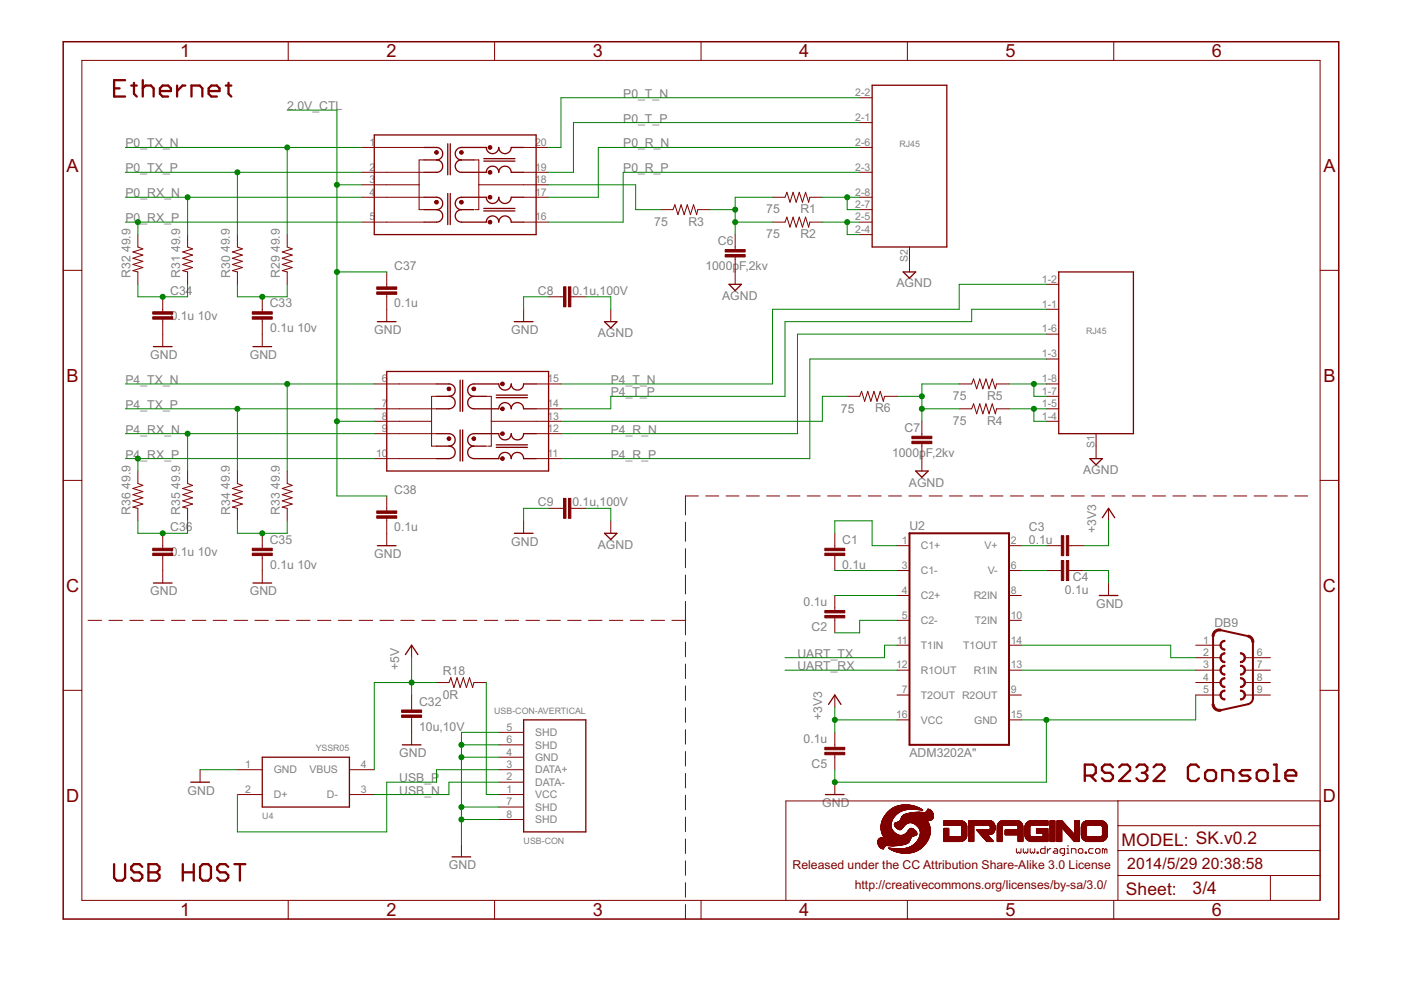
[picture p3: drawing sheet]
<svg xmlns="http://www.w3.org/2000/svg" width="297mm" height="210mm" viewBox="0 0 297 210" stroke-linecap="round" stroke-linejoin="round" font-family="sans-serif">
<defs><g id="words">
<g font-size="4.3" fill="#800000">
<text x="38.2" y="12.2">1</text>
<text x="81.9" y="12.2">2</text>
<text x="125.7" y="12.2">3</text>
<text x="169.4" y="12.2">4</text>
<text x="213.2" y="12.2">5</text>
<text x="257" y="12.2">6</text>
<text x="14.1" y="36.4">A</text>
<text x="280.6" y="36.4">A</text>
<text x="14.1" y="80.9">B</text>
<text x="280.6" y="80.9">B</text>
<text x="14" y="125.5">C</text>
<text x="280.5" y="125.5">C</text>
<text x="14" y="170">D</text>
<text x="280.5" y="170">D</text>
<text x="38.2" y="194.2">1</text>
<text x="81.9" y="194.2">2</text>
<text x="125.7" y="194.2">3</text>
<text x="169.4" y="194.2">4</text>
<text x="213.2" y="194.2">5</text>
<text x="257" y="194.2">6</text>
</g>
<g font-size="4.1" fill="#800000">
<text x="237.8" y="179.3">MODEL: SK.v0.2</text>
<text x="238.7" y="189.7">Sheet:</text>
<text x="252.8" y="189.6">3/4</text>
</g>
<g font-size="3.7" fill="#800000">
<text x="239" y="184.3">2014/5/29</text>
<text x="254.8" y="184.3">20:38:58</text>
</g>
<g font-size="2.9" fill="#808080">
<text x="60.9" y="23.4">2.0V_CTL</text>
<text x="132.1" y="20.7">P0_T_N</text>
<text x="132.1" y="26">P0_T_P</text>
<text x="26.6" y="31.3">P0_TX_N</text>
<text x="132.1" y="31.3">P0_R_N</text>
<text x="26.6" y="36.5">P0_TX_P</text>
<text x="26.6" y="41.8">P0_RX_N</text>
<text x="132.1" y="36.5">P0_R_P</text>
<text x="26.6" y="47.1">P0</text>
<text x="29.8" y="47.1">_RX_P</text>
<text x="138.7" y="47.9">75</text>
<text x="146" y="47.9">R3</text>
<text x="162.5" y="45.3">75</text>
<text x="169.7" y="45.2">R1</text>
<text x="27.6" y="53.5" transform="rotate(-90 27.6 53.5)">49.9</text>
<text x="38.2" y="53.5" transform="rotate(-90 38.2 53.5)">49.9</text>
<text x="48.7" y="53.5" transform="rotate(-90 48.7 53.5)">49.9</text>
<text x="59.3" y="53.5" transform="rotate(-90 59.3 53.5)">49.9</text>
<text x="152.2" y="52">C6</text>
<text x="162.5" y="50.5">75</text>
<text x="169.7" y="50.5">R2</text>
<text x="27.7" y="59" transform="rotate(-90 27.7 59)">R32</text>
<text x="38.2" y="59" transform="rotate(-90 38.2 59)">R31</text>
<text x="48.8" y="59" transform="rotate(-90 48.8 59)">R30</text>
<text x="59.3" y="59" transform="rotate(-90 59.3 59)">R29</text>
<text x="83.6" y="57.3">C37</text>
<text x="149.5" y="57.3">1000p</text>
<text x="156.7" y="57.3">F,2kv</text>
<text x="36.1" y="62.5">C34</text>
<text x="57.2" y="65.2">C33</text>
<text x="83.6" y="65.2">0.1u</text>
<text x="114" y="62.5">C8</text>
<text x="121.4" y="62.5">0.1u,100V</text>
<text x="153.1" y="63.6">AGND</text>
<text x="190" y="60.9">AGND</text>
<text x="36.2" y="67.8">0.1u 10v</text>
<text x="57.3" y="70.4">0.1u 10v</text>
<text x="79.4" y="70.8">GND</text>
<text x="108.4" y="70.8">GND</text>
<text x="126.7" y="71.5">AGND</text>
<text x="31.9" y="76.1">GND</text>
<text x="53" y="76.1">GND</text>
<text x="26.6" y="81.4">P4_TX_N</text>
<text x="129.5" y="81.4">P4_T_N</text>
<text x="26.6" y="86.7">P4_TX_P</text>
<text x="129.5" y="84">P4_T_P</text>
<text x="178.3" y="87.5">75</text>
<text x="185.5" y="87.4">R6</text>
<text x="202.1" y="84.8">75</text>
<text x="209.3" y="84.8">R5</text>
<text x="26.6" y="92">P4_RX_N</text>
<text x="129.5" y="92">P4_R_N</text>
<text x="191.8" y="91.6">C7</text>
<text x="202.1" y="90.1">75</text>
<text x="209.3" y="90.1">R4</text>
<text x="26.6" y="97.2">P4_RX_P</text>
<text x="129.5" y="97.2">P4_R_P</text>
<text x="189.1" y="96.8">1000p</text>
<text x="196.3" y="96.8">F,2kv</text>
<text x="229.6" y="100.5">AGND</text>
<text x="27.6" y="103.6" transform="rotate(-90 27.6 103.6)">49.9</text>
<text x="38.2" y="103.6" transform="rotate(-90 38.2 103.6)">49.9</text>
<text x="48.7" y="103.6" transform="rotate(-90 48.7 103.6)">49.9</text>
<text x="59.3" y="103.6" transform="rotate(-90 59.3 103.6)">49.9</text>
<text x="83.6" y="104.8">C38</text>
<text x="114" y="107.4">C9</text>
<text x="121.4" y="107.4">0.1u,100V</text>
<text x="192.7" y="103.2">AGND</text>
<text x="27.7" y="109.1" transform="rotate(-90 27.7 109.1)">R36</text>
<text x="36.1" y="112.7">C36</text>
<text x="38.2" y="109.1" transform="rotate(-90 38.2 109.1)">R35</text>
<text x="48.8" y="109.1" transform="rotate(-90 48.8 109.1)">R34</text>
<text x="59.3" y="109.1" transform="rotate(-90 59.3 109.1)">R33</text>
<text x="83.6" y="112.7">0.1u</text>
<text x="192.8" y="112.4">U2</text>
<text x="218.1" y="112.7">C3</text>
<text x="232.4" y="113.1" transform="rotate(-90 232.4 113.1)">+3V3</text>
<text x="36.2" y="117.9">0.1u 10v</text>
<text x="57.2" y="115.3">C35</text>
<text x="79.4" y="118.3">GND</text>
<text x="108.4" y="115.7">GND</text>
<text x="126.7" y="116.4">AGND</text>
<text x="178.6" y="115.3">C1</text>
<text x="218.1" y="115.3">0.1u</text>
<text x="57.3" y="120.6">0.1u 10v</text>
<text x="178.6" y="120.6">0.1u</text>
<text x="225.8" y="125.9">0.1u</text>
<text x="227.5" y="123.2">C4</text>
<text x="31.9" y="126.3">GND</text>
<text x="53" y="126.3">GND</text>
<text x="170.4" y="128.5">0.1u</text>
<text x="232.4" y="128.9">GND</text>
<text x="172.1" y="133.8">C2</text>
<text x="257.5" y="132.9">DB9</text>
<text x="84.6" y="142.1" transform="rotate(-90 84.6 142.1)">+5V</text>
<text x="93.9" y="143.2">R18</text>
<text x="169.1" y="142.1">UART_RX</text>
<text x="169.1" y="139.4">UART_TX</text>
<text x="88.9" y="149.6">C32</text>
<text x="93.9" y="148.2">0R</text>
<text x="88.9" y="154.9">10u,10V</text>
<text x="174.3" y="152.6" transform="rotate(-90 174.3 152.6)">+3V3</text>
<text x="84.6" y="160.6">GND</text>
<text x="170.4" y="157.5">0.1u</text>
<text x="192.8" y="160.6">ADM3202A&quot;</text>
<text x="84.6" y="165.8">USB_P</text>
<text x="172.1" y="162.8">C5</text>
<text x="39.8" y="168.5">GND</text>
<text x="84.6" y="168.5">USB_N</text>
<text x="174.3" y="171.1">GND</text>
<text x="95.2" y="184.3">GND</text>
</g>
<g font-size="2.9" fill="#800000">
<text x="168" y="184.3">Released under the CC Attribution Share-Alike 3.0 License</text>
<text x="181.2" y="188.5">http://creativecommons.org/licenses/by-sa/3.0/</text>
</g>
<g font-size="2.5" fill="#808080">
<text x="181.3" y="20.3">2-2</text>
<text x="181.3" y="25.6">2-1</text>
<text x="78.3" y="30.9">1</text>
<text x="113.5" y="30.9">20</text>
<text x="181.3" y="30.9">2-6</text>
<text x="78.3" y="38.8">3</text>
<text x="78.3" y="41.5">4</text>
<text x="78.3" y="36.2">2</text>
<text x="113.5" y="38.8">18</text>
<text x="113.5" y="41.5">17</text>
<text x="113.5" y="36.2">19</text>
<text x="181.3" y="36.2">2-3</text>
<text x="181.3" y="41.5">2-8</text>
<text x="78.3" y="46.7">5</text>
<text x="113.5" y="46.7">16</text>
<text x="181.3" y="46.7">2-5</text>
<text x="181.3" y="44.1">2-7</text>
<text x="181.3" y="49.4">2-4</text>
<text x="192.4" y="55.5" transform="rotate(-90 192.4 55.5)">S2</text>
<text x="220.9" y="59.9">1-2</text>
<text x="220.9" y="65.2">1-1</text>
<text x="220.9" y="70.5">1-6</text>
<text x="220.9" y="75.8">1-3</text>
<text x="81" y="81">6</text>
<text x="116.1" y="81">15</text>
<text x="220.9" y="83.7">1-7</text>
<text x="220.9" y="81">1-8</text>
<text x="81" y="88.9">8</text>
<text x="81" y="86.3">7</text>
<text x="116.1" y="88.9">13</text>
<text x="116.1" y="86.3">14</text>
<text x="220.9" y="88.9">1-4</text>
<text x="220.9" y="86.3">1-5</text>
<text x="81" y="91.6">9</text>
<text x="116.1" y="91.6">12</text>
<text x="232" y="95" transform="rotate(-90 232 95)">S1</text>
<text x="79.8" y="96.9">10</text>
<text x="116.1" y="96.9">11</text>
<text x="191.2" y="115.3">1</text>
<text x="195.2" y="116.5">C1+</text>
<text x="208.7" y="116.5">V+</text>
<text x="214.3" y="115.3">2</text>
<text x="191.2" y="120.6">3</text>
<text x="191.2" y="125.9">4</text>
<text x="195.2" y="121.8">C1-</text>
<text x="209.4" y="121.8">V-</text>
<text x="214.3" y="125.9">8</text>
<text x="214.3" y="120.6">6</text>
<text x="191.2" y="131.2">5</text>
<text x="195.2" y="127">C2+</text>
<text x="206.4" y="127.1">R2IN</text>
<text x="214.3" y="131.2">10</text>
<text x="190.2" y="136.4">11</text>
<text x="195.2" y="132.3">C2-</text>
<text x="195.2" y="137.6">T1IN</text>
<text x="204.2" y="137.6">T1OUT</text>
<text x="206.7" y="132.3">T2IN</text>
<text x="214.3" y="136.4">14</text>
<text x="255.1" y="136.4">1</text>
<text x="190" y="141.7">12</text>
<text x="195.2" y="142.9">R1OUT</text>
<text x="206.4" y="142.9">R1IN</text>
<text x="214.3" y="141.7">13</text>
<text x="255.1" y="139.1">2</text>
<text x="255.1" y="141.7">3</text>
<text x="266.5" y="139.1">6</text>
<text x="266.5" y="141.7">7</text>
<text x="191.2" y="147">7</text>
<text x="195.2" y="148.2">T2OUT R2OUT</text>
<text x="214.3" y="147">9</text>
<text x="255.1" y="144.4">4</text>
<text x="255.1" y="147">5</text>
<text x="266.5" y="144.4">8</text>
<text x="266.5" y="147">9</text>
<text x="107.4" y="154.9">5</text>
<text x="190" y="152.3">16</text>
<text x="195.2" y="153.4">VCC</text>
<text x="206.5" y="153.4">GND</text>
<text x="214.3" y="152.3">15</text>
<text x="107.4" y="157.5">6</text>
<text x="107.4" y="160.2">4</text>
<text x="113.5" y="156.1">SHD</text>
<text x="113.5" y="158.7">SHD</text>
<text x="113.5" y="161.3">GND</text>
<text x="52" y="162.8">1</text>
<text x="58" y="164">GND</text>
<text x="65.6" y="164">VBUS</text>
<text x="76.5" y="162.8">4</text>
<text x="107.4" y="162.8">3</text>
<text x="107.4" y="165.5">2</text>
<text x="113.5" y="164">DATA+</text>
<text x="113.5" y="166.6">DATA-</text>
<text x="52" y="168.1">2</text>
<text x="58" y="169.3">D+</text>
<text x="69.3" y="169.3">D-</text>
<text x="76.5" y="168.1">3</text>
<text x="107.4" y="168.1">1</text>
<text x="107.4" y="170.7">7</text>
<text x="107.4" y="173.4">8</text>
<text x="113.5" y="169.3">VCC</text>
<text x="113.5" y="171.9">SHD</text>
<text x="113.5" y="174.5">SHD</text>
</g>
<g font-size="2.1" fill="#808080">
<text x="190.7" y="31.3">RJ45</text>
<text x="230.3" y="70.8">RJ45</text>
<text x="104.8" y="151.3">USB-CON-AVERTICAL</text>
<text x="66.9" y="159.2">YSSR05</text>
<text x="55.6" y="173.7">U4</text>
<text x="111" y="179">USB-CON</text>
</g>
</g></defs>
<g fill="none" stroke="#800000" stroke-width=".21">
<path d="M17.4 12.8h262.5v178.1h-262.5zM61.1 8.8v4M104.9 8.8v4M148.6 8.8v4M192.4 8.8v4M236.1 8.8v4M76.7 39.2h12.2M76.7 31.3h13.2M76.7 36.5h13.2M89.9 33.9h-1v10.5h1M100.5 33.9h1v10.5h-.8M101.5 39.2h14.8"/>
<path d="M111 31.3h5.3M111 36.5h5.3M182.3 31.3h2.6M182.3 36.5h2.6M182.3 26h2.6M182.3 20.7h2.6M13.4 57.3h4M29.2 49.7v2.7l1.1 .4-2.1 .6 2.1 .7-2.1 .7 2.1 .6-2.1 .7 2.1 .6-2.1 .7 1 .3v2.6M39.8 49.7v2.7l1 .4-2.1 .6 2.1 .7-2.1 .7 2.1 .6-2.1 .7 2.1 .6-2.1 .7 1.1 .3v2.6M50.3 49.7v2.7l1.1 .4-2.1 .6 2.1 .7-2.1 .7 2.1 .6-2.1 .7 2.1 .6-2.1 .7 1 .3v2.6M60.9 49.7v2.7l1.1 .4-2.2 .6 2.2 .7-2.2 .7 2.2 .6-2.2 .7 2.2 .6-2.2 .7 1.1 .3v2.6M76.7 41.8h13.2"/>
<path d="M76.7 47.1h13.2M82 57.7v3.1M111 41.8h5.3M111 47.1h5.3M140 44.4h2.7l.4-1 .6 2.1 .7-2.1 .7 2.1 .6-2.1 .7 2.1 .6-2.1 .7 2.1 .3-1.1h2.6M155.9 49.7v3.2M155.9 54.5v5.8M163.8 41.8h2.6l.4-1 .7 2.1 .6-2.1 .7 2.1 .7-2.1 .6 2.1 .7-2.1 .6 2.1 .3-1.1h2.6M163.8 47.1h2.6l.4-1.1 .7 2.2 .6-2.2 .7 2.2 .7-2.2 .6 2.2 .7-2.2 .6 2.2 .3-1.1h2.6M182.3 44.4h2.6M182.3 41.8h2.6M182.3 47.1h2.6"/>
<path d="M182.3 49.7h2.6M192.8 52.4v5.3M279.9 57.3h3.9M34.5 62.9v3.2M34.5 67.7v5.8M55.6 62.9v3.2M55.6 67.7v5.8M82 62.4v5.8M111 65.6v2.6M116.3 62.9h3.2M121.1 62.9h3.1M129.5 65.6v2.6"/>
<path d="M221.8 65.6h2.7M221.8 60.3h2.7M221.8 76.1h2.7M221.8 70.8h2.7M29.2 99.9v2.6l1.1 .4-2.1 .7 2.1 .6-2.1 .7 2.1 .6-2.1 .7 2.1 .7-2.1 .6 1 .3v2.6M39.8 99.9v2.6l1 .4-2.1 .7 2.1 .6-2.1 .7 2.1 .6-2.1 .7 2.1 .7-2.1 .6 1.1 .3v2.6M50.3 99.9v2.6l1.1 .4-2.1 .7 2.1 .6-2.1 .7 2.1 .6-2.1 .7 2.1 .7-2.1 .6 1 .3v2.6M60.9 99.9v2.6l1.1 .4-2.2 .7 2.2 .6-2.2 .7 2.2 .6-2.2 .7 2.2 .7-2.2 .6 1.1 .3v2.6M79.4 89.3h12.1M79.4 81.4h13.2M79.4 86.7h13.2M79.4 91.9h13.2"/>
<path d="M79.4 97.2h13.2M92.6 84h-1.1v10.6h1.1M103.1 84h1.1v10.6h-.8M104.2 89.3h14.7M113.7 81.4h5.2M113.7 86.7h5.2M113.7 91.9h5.2M113.7 97.2h5.2M179.6 84h2.7l.4-1 .6 2.1 .7-2.1 .6 2.1 .7-2.1 .6 2.1 .7-2.1 .7 2.1 .2-1.1h2.7M195.5 89.3v3.2M195.5 94.1v5.8M203.4 81.4h2.6l.4-1.1 .7 2.1 .6-2.1 .7 2.1 .6-2.1 .7 2.1 .7-2.1 .6 2.1 .3-1h2.6"/>
<path d="M203.4 86.7h2.6l.4-1.1 .7 2.1 .6-2.1 .7 2.1 .6-2.1 .7 2.1 .7-2.1 .6 2.1 .3-1h2.6M221.8 84h2.7M221.8 89.3h2.7M221.8 81.4h2.7M221.8 86.7h2.7M232.4 91.9v5.3M13.4 101.9h4M34.5 113.1v3.1M34.5 117.8v5.8M55.6 113.1v3.1M55.6 117.8v5.8M82 105.2v3.1"/>
<path d="M82 109.9v5.8M111 110.4v2.7M116.3 107.8h3.2M121.1 107.8h3.1M129.5 110.4v2.7M145.3 110.7v4.1M145.3 116.3v4.1M148.1 105.2h-2.8v4M149.6 105.2h2.8M153.9 105.2h2.8M158.2 105.2h2.8M162.5 105.2h2.8"/>
<path d="M166.9 105.2h2.7M171.2 105.2h2.7M175.5 105.2h2.7M177 113.1v3.1M177 117.8v3.2M179.8 105.2h2.7M184.1 105.2h2.7M188.4 105.2h2.7M190.2 115.7h2.6M192.7 105.2h2.7M197 105.2h2.7M201.3 105.2h2.7"/>
<path d="M205.6 105.2h2.8M209.9 105.2h2.8M213.9 115.7h2.7M214.2 105.2h2.8M218.5 105.2h2.8M221.8 115.7h3.2M222.8 105.2h2.8M226.6 115.7h3.2M227.1 105.2h2.8M231.4 105.2h2.8M235 107.8v2.6M235.8 105.2h2.7"/>
<path d="M240.1 105.2h2.7M244.4 105.2h2.7M248.7 105.2h2.7M253 105.2h2.7M257.3 105.2h2.7M261.6 105.2h2.7M265.9 105.2h2.7M270.2 105.2h2.7M274.5 105.2h2.8M279.9 101.9h3.9M18.7 131.5h2.8M23.1 131.5h2.9"/>
<path d="M27.5 131.5h2.9M31.9 131.5h2.9M36.4 131.5h2.8M40.8 131.5h2.8M45.2 131.5h2.9M49.6 131.5h2.9M54 131.5h2.9M58.5 131.5h2.8M62.9 131.5h2.8M67.3 131.5h2.9M71.7 131.5h2.9M76.1 131.5h2.9"/>
<path d="M80.6 131.5h2.8M85 131.5h2.8M87.3 136.8v2.6M89.4 131.5h2.9M93.8 131.5h2.9M98.3 131.5h2.8M102.7 131.5h2.8M107.1 131.5h2.9M111.5 131.5h2.9M115.9 131.5h2.9M120.4 131.5h2.8M124.8 131.5h2.8"/>
<path d="M129.2 131.5h2.9M133.6 131.5h2.9M138 131.5h2.9M142.5 131.5h2.8M145.3 121.9v4M145.3 127.5v7.1M145.3 136.2v3M177 126.3v3.1M177 131v3.2M190.2 131.5h2.6M190.2 121h2.6M190.2 126.3h2.6"/>
<path d="M190.2 136.8h2.6M213.9 131.5h2.7M213.9 121h2.7M213.9 126.3h2.7M213.9 136.8h2.7M221.8 121h3.2M226.6 121h3.2M235 123.6v2.7M253.5 136.8h5.3M253.5 139.4h5.3M264.1 139.4h5.2M13.4 146.4h4"/>
<path d="M87.3 147.4v3.1M87.3 152.1v5.8M92.6 144.7h2.6l.4-1 .6 2.1 .7-2.1 .7 2.1 .6-2.1 .7 2.1 .6-2.1 .7 2.1 .3-1.1h2.6M105.7 155.3h5.3M105.7 157.9h5.3M145.3 140.8v3.1M145.3 145.4v3.1M145.3 150.1v3M145.3 154.7v3.1M145.3 159.3v3.1M177 147.4v2.6M177 155.3v3.2"/>
<path d="M190.2 152.6h2.6M190.2 142.1h2.6M190.2 147.4h2.6M213.9 152.6h2.7M213.9 142.1h2.7M213.9 147.4h2.7M253.5 142.1h5.3M253.5 147.4h5.3M253.5 144.7h5.3M264.1 142.1h5.2M264.1 147.4h5.2M264.1 144.7h5.2"/>
<path d="M279.9 146.4h3.9M42.4 163.2v2.6M50.3 163.2h5.3M50.3 168.5h5.3M74.1 163.2h5.3M74.1 168.5h5.3M97.8 179v2.7M105.7 163.2h5.3M105.7 168.5h5.3M105.7 160.5h5.3M105.7 165.8h5.3M105.7 171.1h5.3"/>
<path d="M105.7 173.8h5.3M145.3 164v3M145.3 168.6v3.1M145.3 173.2v3.1M145.3 177.9v3.1M177 160v3.2M177 165.8v2.7M215.5 179.9v.8l.3 .2 .2-.2 .2 .2 .3-.2v-.8M217 179.9v.8l.2 .2 .2-.2 .3 .2 .2-.2v-.8M218.4 179.9v.8l.3 .2 .2-.2 .2 .2 .3-.2v-.8M221.6 179.5v1.4h-.7l-.3-.2v-.5l.3-.3h.7M222.1 179.9v1"/>
<path d="M222.8 179.9h-.3l-.4 .5M223.5 179.9h.5l.2 .3v.7h-.7l-.2-.2 .2-.3h.7M226.2 179.9h.2v1M226.4 179.2v.3M228.9 179.9h.5l.2 .3v.5l-.2 .2h-.5l-.3-.2v-.5zM231.8 179.9h-.7l-.3 .3v.5l.3 .2h.7M232.5 179.9h.5l.2 .3v.5l-.2 .2h-.5l-.2-.2v-.5zM237 175.1h42.9M237 169.8h-70.4v21M279.9 169.8h-42.9v21.1M61.1 190.9v4M104.9 190.9v4"/>
<path d="M145.3 182.5v3.1M145.3 187.2v3M145.3 191.8v3.1M148.6 190.9v4M192.4 190.9v4M219.9 180.7h.2v.2h-.2zM225.7 180.9h-.7l-.3-.2v-.5l.3-.3h.7v1.2l-.2 .3h-.3M226.2 180.9h.5M227.2 180.9v-1h.7l.2 .3v.7M230.1 180.7h.2v.2h-.2zM234.2 180.2l-.2-.3h-.3v1M234.2 180.2v.7"/>
<path d="M234.2 180.2l.3-.3 .2 .3v.7M236.1 190.9v4M237 185.6h42.9M237 180.3h42.9M269.3 185.6v5.3"/>
</g>
<g fill="none" stroke="#800000" stroke-width=".49">
<path d="M24.2 18.7h1.2M26.5 17h-2.3v3.5h2.3M27.8 18.1h1.2M28.4 17.6v2.3l.6 .6M30.3 18.7l.5-.6h1.2l.6 .6v1.8M30.3 17v3.5M33.9 19.3h2.3v-.6l-.6-.6h-1.1l-.6 .6v1.2l.6 .6h1.1M37.5 18.1v2.4M39.3 18.1h-.6l-1.2 1.2M44.2 19.3h2.3v-.6l-.5-.6h-1.2l-.6 .6v1.2l.6 .6h1.2M47.9 18.1h1.1M48.5 17.6v2.3l.5 .6"/>
<path d="M40.6 20.5v-2.4h1.7l.6 .6v1.8M230 164.4h1.7l.6-.5v-1.2l-.6-.6h-1.7v3.5M231.2 164.4l1.1 1.2M236 162.7l-.6-.6h-1.2l-.6 .6v.6l.6 .6h1.2l.6 .5v.6l-.6 .6h-1.2l-.6-.6M237.3 162.7l.6-.6h1.1l.6 .6v.6l-2.3 2.3h2.3M240.9 162.7l.6-.6h1.2l.5 .6v.6l-.5 .6M242.1 163.9h.6M242.7 163.9l.5 .5v.6l-.5 .6h-1.2l-.6-.6M244.6 162.7l.6-.6h1.1l.6 .6v.6l-2.3 2.3h2.3M254.2 162.7l-.6-.6h-1.2l-.5 .6v2.3l.5 .6h1.2l.6-.6M255.5 163.9l.6-.6h1.2l.5 .6v1.1l-.5 .6h-1.2l-.6-.6zM259.1 165.6v-2.3h1.8l.6 .6v1.7"/>
<path d="M265.1 163.3h-1.7l-.6 .6 .6 .5h1.1l.6 .6-.6 .6h-1.7M266.4 163.9l.6-.6h1.2l.6 .6v1.1l-.6 .6h-1.2l-.6-.6zM270.1 162.1h.6v3.5M270.1 165.6h1.2M272.5 164.4h2.3v-.5l-.5-.6h-1.2l-.6 .6v1.1l.6 .6h1.2M24.2 183.2v2.9l.6 .6h1.1l.6-.6v-2.9M30.2 183.8l-.6-.6h-1.2l-.6 .6v.6l.6 .6h1.2l.6 .5v.6l-.6 .6h-1.2l-.6-.6M31.5 183.2h1.7l.6 .6v.6l-.6 .6 .6 .5v.6l-.6 .6h-1.7zM31.5 185h1.7M38.8 185h2.3M38.8 183.2v3.5M41.1 183.2v3.5"/>
<path d="M42.4 183.8l.6-.6h1.2l.5 .6v2.3l-.5 .6h-1.2l-.6-.6zM48.4 183.8l-.6-.6h-1.2l-.5 .6v.6l.5 .6h1.2l.6 .5v.6l-.6 .6h-1.2l-.5-.6M49.7 183.2h2.3M50.9 183.2v3.5"/>
</g>
<path d="M13.4 8.8h270.4v186.1h-270.4z" fill="none" stroke="#800000" stroke-width=".32"/>
<g fill="#800000" stroke="#800000" stroke-width=".21">
<path d="M191.6 180.9h.8z"/>
<path d="M191.3 180.8l1.4 .1z"/>
<path d="M191.1 180.8l1.8 .1z"/>
<path d="M190.9 180.8h2.2z"/>
<path d="M190.8 180.8h2.5z"/>
<path d="M190.6 180.7l2.7 .1z"/>
<path d="M190.5 180.7l3 .1z"/>
<path d="M190.4 180.7h3.2z"/>
<path d="M190.3 180.7h3.4z"/>
<path d="M190.2 180.6l3.6 .1z"/>
<path d="M190.1 180.6l3.7 .1z"/>
<path d="M190 180.6h3.9z"/>
<path d="M189.9 180.6h4.1z"/>
<path d="M189.9 180.5l4.2 .1z"/>
<path d="M189.8 180.5l4.3 .1z"/>
<path d="M189.7 180.5h4.5z"/>
<path d="M189.6 180.4l4.7 .1z"/>
<path d="M189.5 180.4h4.9z"/>
<path d="M189.4 180.4h5z"/>
<path d="M189.4 180.3l5.1 .1z"/>
<path d="M189.3 180.3l5.2 .1z"/>
<path d="M189.3 180.3h5.3z"/>
<path d="M189.2 180.3h5.4z"/>
<path d="M189.1 180.2l5.6 .1z"/>
<path d="M189 180.2h5.8z"/>
<path d="M188.9 180.1l6 .1z"/>
<path d="M188.9 180.1h6z"/>
<path d="M188.8 180.1h6.1z"/>
<path d="M188.8 180.1h6.2z"/>
<path d="M188.7 180l6.3 .1z"/>
<path d="M188.7 180h6.4z"/>
<path d="M187.1 180h.2z"/>
<path d="M188.6 180h1.6z"/>
<path d="M191.1 180h4z"/>
<path d="M187 179.9l.3 .1z"/>
<path d="M188.6 179.9l1.2 .1z"/>
<path d="M191.5 179.9l3.6 .1z"/>
<path d="M186.9 179.9h.4z"/>
<path d="M188.6 179.9h.9z"/>
<path d="M191.6 179.9h3.6z"/>
<path d="M188.5 179.9h.8z"/>
<path d="M191.8 179.9h3.4z"/>
<path d="M186.8 179.9h.5z"/>
<path d="M188.5 179.9h.5z"/>
<path d="M192 179.9h3.2z"/>
<path d="M186.8 179.8l.5 .1z"/>
<path d="M188.4 179.8l.4 .1z"/>
<path d="M192.1 179.8l3.2 .1z"/>
<path d="M186.8 179.8h.6z"/>
<path d="M188.4 179.8h.2z"/>
<path d="M192.2 179.8h3.1z"/>
<path d="M186.7 179.8h.7z"/>
<path d="M192.3 179.8h3z"/>
<path d="M186.7 179.7l.7 .1z"/>
<path d="M192.4 179.7l3 .1z"/>
<path d="M186.6 179.7h.8z"/>
<path d="M192.5 179.7h2.9z"/>
<path d="M192.6 179.7h2.8z"/>
<path d="M192.7 179.7h2.8z"/>
<path d="M186.6 179.6l.9 .1z"/>
<path d="M192.7 179.6l2.8 .1z"/>
<path d="M186.5 179.6h1z"/>
<path d="M192.8 179.6h2.7z"/>
<path d="M192.8 179.6h2.8z"/>
<path d="M192.9 179.6h2.7z"/>
<path d="M186.5 179.5l1 .1z"/>
<path d="M193 179.5l2.6 .1z"/>
<path d="M186.5 179.5h1.1z"/>
<path d="M193 179.5h2.6z"/>
<path d="M186.4 179.5h1.2z"/>
<path d="M193.1 179.5h2.6z"/>
<path d="M186.4 179.4l1.2 .1z"/>
<path d="M193.2 179.4l2.5 .1z"/>
<path d="M186.4 179.4h1.2z"/>
<path d="M193.3 179.4h2.4z"/>
<path d="M186.4 179.4h1.3z"/>
<path d="M193.3 179.4h2.5z"/>
<path d="M186.4 179.3l1.3 .1z"/>
<path d="M193.3 179.3l2.5 .1z"/>
<path d="M186.3 179.3l1.4 .1z"/>
<path d="M188.8 179.3l.8 .1z"/>
<path d="M193.4 179.3l2.4 .1z"/>
<path d="M186.3 179.3h1.5z"/>
<path d="M188.4 179.3h1.6z"/>
<path d="M193.4 179.3h2.4z"/>
<path d="M186.3 179.3h1.6z"/>
<path d="M188.1 179.3h2.2z"/>
<path d="M193.5 179.3h2.4z"/>
<path d="M186.3 179.2l4.2 .1z"/>
<path d="M193.5 179.2l2.4 .1z"/>
<path d="M186.3 179.2l4.4 .1z"/>
<path d="M186.3 179.2h4.5z"/>
<path d="M193.6 179.2h2.4z"/>
<path d="M186.2 179.2h4.8z"/>
<path d="M186.2 179.1l5 .1z"/>
<path d="M193.7 179.1l2.3 .1z"/>
<path d="M186.2 179.1l5.1 .1z"/>
<path d="M186.2 179.1h5.3z"/>
<path d="M193.7 179.1h2.3z"/>
<path d="M186.2 179l5.4 .1z"/>
<path d="M193.8 179l2.2 .1z"/>
<path d="M186.2 179l5.5 .1z"/>
<path d="M193.8 179l2.3 .1z"/>
<path d="M186.2 179h5.6z"/>
<path d="M193.8 179h2.3z"/>
<path d="M186.2 179h5.7z"/>
<path d="M186.2 178.9l5.8 .1z"/>
<path d="M193.9 178.9l2.3 .1z"/>
<path d="M186.2 178.9h5.9z"/>
<path d="M194 178.9h2.2z"/>
<path d="M186.2 178.9h6z"/>
<path d="M186.2 178.8l6 .1z"/>
<path d="M194 178.8l2.2 .1z"/>
<path d="M186.1 178.8l6.2 .1z"/>
<path d="M186.1 178.8h6.2z"/>
<path d="M194.1 178.8h2.2z"/>
<path d="M186.1 178.8h6.3z"/>
<path d="M186.1 178.7l6.3 .1z"/>
<path d="M194.1 178.7l2.2 .1z"/>
<path d="M186.1 178.7l6.4 .1z"/>
<path d="M186.1 178.7h6.4z"/>
<path d="M194.2 178.7h2.2z"/>
<path d="M186.1 178.7h6.5z"/>
<path d="M186.1 178.6l6.5 .1z"/>
<path d="M194.2 178.6l2.2 .1z"/>
<path d="M186.1 178.6h6.5z"/>
<path d="M194.2 178.6h2.2z"/>
<path d="M186.1 178.6h6.6z"/>
<path d="M194.3 178.6h2.2z"/>
<path d="M186.1 178.5l6.6 .1z"/>
<path d="M194.3 178.5l2.1 .1z"/>
<path d="M186.1 178.5h6.6z"/>
<path d="M194.3 178.5h2.2z"/>
<path d="M186.1 178.5h6.7z"/>
<path d="M194.4 178.5h2.1z"/>
<path d="M186.1 178.4l6.7 .1z"/>
<path d="M194.4 178.4l2.1 .1z"/>
<path d="M186.1 178.4h6.7z"/>
<path d="M194.4 178.4h2.2z"/>
<path d="M200.1 178.4h3.5z"/>
<path d="M205.4 178.4h1.1z"/>
<path d="M209.2 178.4h1.4z"/>
<path d="M211.4 178.4h1z"/>
<path d="M215.9 178.4h1z"/>
<path d="M218.7 178.4h3.5z"/>
<path d="M222.6 178.4h1z"/>
<path d="M224.1 178.4h1z"/>
<path d="M227.8 178.4h1z"/>
<path d="M230.6 178.4h2.8z"/>
<path d="M200.1 178.4h3.8z"/>
<path d="M218.4 178.4h3.8z"/>
<path d="M227.7 178.4h1.1z"/>
<path d="M230.4 178.4h3.2z"/>
<path d="M194.5 178.4h2.1z"/>
<path d="M200.1 178.4h3.9z"/>
<path d="M218.3 178.4h3.9z"/>
<path d="M230.3 178.4h3.4z"/>
<path d="M186.1 178.3l6.7 .1z"/>
<path d="M194.5 178.3l2.1 .1z"/>
<path d="M200.1 178.3l4 .1z"/>
<path d="M205.4 178.3l1.1 .1z"/>
<path d="M209.1 178.3l1.5 .1z"/>
<path d="M211.4 178.3l1 .1z"/>
<path d="M215.9 178.3l1 .1z"/>
<path d="M218.2 178.3l4 .1z"/>
<path d="M222.6 178.3l1 .1z"/>
<path d="M224.1 178.3l1 .1z"/>
<path d="M227.7 178.3l1.1 .1z"/>
<path d="M230.2 178.3l3.6 .1z"/>
<path d="M186.1 178.3h6.7z"/>
<path d="M194.5 178.3h2.1z"/>
<path d="M200.1 178.3h4z"/>
<path d="M205.4 178.3h1.1z"/>
<path d="M209.1 178.3h1.4z"/>
<path d="M211.4 178.3h1z"/>
<path d="M215.9 178.3h1z"/>
<path d="M218.2 178.3h4z"/>
<path d="M222.6 178.3h1z"/>
<path d="M224.1 178.3h1z"/>
<path d="M227.7 178.3h1.1z"/>
<path d="M230.1 178.3h3.8z"/>
<path d="M186.1 178.3h6.8z"/>
<path d="M200.1 178.3h4.1z"/>
<path d="M218.1 178.3h4.1z"/>
<path d="M230.1 178.3h3.9z"/>
<path d="M186.1 178.2l6.8 .1z"/>
<path d="M194.5 178.2l2.1 .1z"/>
<path d="M200.1 178.2l4.1 .1z"/>
<path d="M205.4 178.2l1.1 .1z"/>
<path d="M209.1 178.2l1.4 .1z"/>
<path d="M211.4 178.2l1 .1z"/>
<path d="M215.9 178.2l1 .1z"/>
<path d="M218.1 178.2l4.1 .1z"/>
<path d="M222.6 178.2l1 .1z"/>
<path d="M224.1 178.2l1 .1z"/>
<path d="M227.6 178.2l1.2 .1z"/>
<path d="M230 178.2l4 .1z"/>
<path d="M186.2 178.2h6.7z"/>
<path d="M194.5 178.2h2.2z"/>
<path d="M200.1 178.2h4.2z"/>
<path d="M205.4 178.2h1.1z"/>
<path d="M209 178.2h1.5z"/>
<path d="M211.4 178.2h1z"/>
<path d="M215.9 178.2h1z"/>
<path d="M218 178.2h4.2z"/>
<path d="M222.6 178.2h1z"/>
<path d="M224.1 178.2h1z"/>
<path d="M227.6 178.2h1.2z"/>
<path d="M230 178.2h4.1z"/>
<path d="M194.6 178.2h2.1z"/>
<path d="M209 178.2h1.4z"/>
<path d="M229.9 178.2h4.2z"/>
<path d="M200.1 178.2h4.3z"/>
<path d="M217.9 178.2h4.3z"/>
<path d="M186.2 178.1l6.7 .1z"/>
<path d="M194.6 178.1l2.1 .1z"/>
<path d="M200.1 178.1l4.3 .1z"/>
<path d="M205.4 178.1l1.1 .1z"/>
<path d="M209 178.1l1.4 .1z"/>
<path d="M211.4 178.1l1 .1z"/>
<path d="M215.9 178.1l1 .1z"/>
<path d="M217.9 178.1l4.3 .1z"/>
<path d="M222.6 178.1l1 .1z"/>
<path d="M224.1 178.1l1 .1z"/>
<path d="M227.5 178.1l1.3 .1z"/>
<path d="M229.8 178.1l4.4 .1z"/>
<path d="M186.2 178.1h6.7z"/>
<path d="M194.6 178.1h2.1z"/>
<path d="M200.1 178.1h4.3z"/>
<path d="M205.4 178.1h1.1z"/>
<path d="M209 178.1h1.4z"/>
<path d="M211.4 178.1h1z"/>
<path d="M215.9 178.1h1z"/>
<path d="M217.9 178.1h4.3z"/>
<path d="M222.6 178.1h1z"/>
<path d="M224.1 178.1h1z"/>
<path d="M227.5 178.1h1.3z"/>
<path d="M229.8 178.1h4.4z"/>
<path d="M186.2 178.1h6.8z"/>
<path d="M200.1 178.1h4.4z"/>
<path d="M208.9 178.1h1.5z"/>
<path d="M217.8 178.1h4.4z"/>
<path d="M229.8 178.1h4.5z"/>
<path d="M208.9 178.1h1.4z"/>
<path d="M229.7 178.1h4.6z"/>
<path d="M186.2 178l6.8 .1z"/>
<path d="M194.7 178l2.1 .1z"/>
<path d="M200.1 178l4.5 .1z"/>
<path d="M205.4 178l1.1 .1z"/>
<path d="M208.9 178l1.4 .1z"/>
<path d="M211.4 178l1 .1z"/>
<path d="M215.9 178l1 .1z"/>
<path d="M217.7 178l4.5 .1z"/>
<path d="M222.6 178l1 .1z"/>
<path d="M224.1 178l1 .1z"/>
<path d="M227.5 178l1.3 .1z"/>
<path d="M229.7 178l4.6 .1z"/>
<path d="M186.2 178h6.8z"/>
<path d="M194.7 178h2.1z"/>
<path d="M200.1 178h4.5z"/>
<path d="M205.4 178h1.1z"/>
<path d="M208.9 178h1.4z"/>
<path d="M211.4 178h1z"/>
<path d="M215.9 178h1z"/>
<path d="M217.7 178h4.5z"/>
<path d="M222.6 178h1z"/>
<path d="M224.1 178h1z"/>
<path d="M227.4 178h1.4z"/>
<path d="M229.7 178h4.6z"/>
<path d="M186.3 178h6.7z"/>
<path d="M208.8 178h1.5z"/>
<path d="M229.6 178h4.8z"/>
<path d="M186.3 177.9l6.7 .1z"/>
<path d="M194.7 177.9l2.1 .1z"/>
<path d="M200.1 177.9l4.5 .1z"/>
<path d="M205.4 177.9l1.1 .1z"/>
<path d="M208.8 177.9l1.4 .1z"/>
<path d="M211.4 177.9l1 .1z"/>
<path d="M215.9 177.9l1 .1z"/>
<path d="M217.7 177.9l4.5 .1z"/>
<path d="M222.6 177.9l1 .1z"/>
<path d="M224.1 177.9l1 .1z"/>
<path d="M227.4 177.9l1.4 .1z"/>
<path d="M229.6 177.9l4.8 .1z"/>
<path d="M200.1 177.9l4.6 .1z"/>
<path d="M186.3 177.9h6.7z"/>
<path d="M194.8 177.9h2z"/>
<path d="M200.1 177.9h4.6z"/>
<path d="M205.4 177.9h1.1z"/>
<path d="M208.8 177.9h1.4z"/>
<path d="M211.4 177.9h1z"/>
<path d="M215.9 177.9h1z"/>
<path d="M217.6 177.9h4.6z"/>
<path d="M222.6 177.9h1z"/>
<path d="M224.1 177.9h1z"/>
<path d="M227.3 177.9h1.5z"/>
<path d="M229.6 177.9h4.8z"/>
<path d="M186.4 177.9h6.6z"/>
<path d="M208.7 177.9h1.4z"/>
<path d="M229.6 177.9h4.9z"/>
<path d="M186.4 177.8l6.7 .1z"/>
<path d="M194.8 177.8l2 .1z"/>
<path d="M200.1 177.8l4.6 .1z"/>
<path d="M205.4 177.8l1.1 .1z"/>
<path d="M208.7 177.8l1.4 .1z"/>
<path d="M211.4 177.8l1 .1z"/>
<path d="M215.9 177.8l1 .1z"/>
<path d="M217.6 177.8l4.6 .1z"/>
<path d="M222.6 177.8l1 .1z"/>
<path d="M224.1 177.8l1 .1z"/>
<path d="M227.3 177.8l1.5 .1z"/>
<path d="M229.5 177.8l5 .1z"/>
<path d="M186.4 177.8h6.7z"/>
<path d="M194.8 177.8h2.1z"/>
<path d="M200.1 177.8h4.7z"/>
<path d="M205.4 177.8h1.1z"/>
<path d="M208.7 177.8h1.4z"/>
<path d="M211.4 177.8h1z"/>
<path d="M215.9 177.8h1z"/>
<path d="M217.5 177.8h4.7z"/>
<path d="M222.6 177.8h1z"/>
<path d="M224.1 177.8h1z"/>
<path d="M227.3 177.8h1.5z"/>
<path d="M229.5 177.8h5z"/>
<path d="M186.5 177.8h6.6z"/>
<path d="M208.6 177.8h1.5z"/>
<path d="M227.2 177.8h1.6z"/>
<path d="M229.5 177.8h5.1z"/>
<path d="M186.5 177.7l6.6 .1z"/>
<path d="M194.8 177.7l2.1 .1z"/>
<path d="M200.1 177.7l4.7 .1z"/>
<path d="M205.4 177.7l1.1 .1z"/>
<path d="M208.6 177.7l1.5 .1z"/>
<path d="M211.4 177.7l1 .1z"/>
<path d="M215.9 177.7l1 .1z"/>
<path d="M217.5 177.7l4.7 .1z"/>
<path d="M222.6 177.7l1 .1z"/>
<path d="M224.1 177.7l1 .1z"/>
<path d="M227.2 177.7l1.6 .1z"/>
<path d="M229.5 177.7l5 .1z"/>
<path d="M208.6 177.7l1.4 .1z"/>
<path d="M229.4 177.7l5.2 .1z"/>
<path d="M186.6 177.7h6.5z"/>
<path d="M194.9 177.7h2z"/>
<path d="M200.1 177.7h4.7z"/>
<path d="M205.4 177.7h1.1z"/>
<path d="M208.6 177.7h1.4z"/>
<path d="M211.4 177.7h1z"/>
<path d="M215.9 177.7h1z"/>
<path d="M217.5 177.7h4.7z"/>
<path d="M222.6 177.7h1z"/>
<path d="M224.1 177.7h1z"/>
<path d="M227.1 177.7h1.7z"/>
<path d="M229.4 177.7h5.2z"/>
<path d="M186.7 177.7h6.4z"/>
<path d="M200.1 177.7h4.8z"/>
<path d="M217.4 177.7h4.8z"/>
<path d="M186.8 177.6l6.3 .1z"/>
<path d="M194.9 177.6l2 .1z"/>
<path d="M200.1 177.6l4.8 .1z"/>
<path d="M205.4 177.6l1.1 .1z"/>
<path d="M208.5 177.6l1.4 .1z"/>
<path d="M211.4 177.6l1 .1z"/>
<path d="M215.9 177.6l1 .1z"/>
<path d="M217.4 177.6l4.8 .1z"/>
<path d="M222.6 177.6l1 .1z"/>
<path d="M224.1 177.6l1 .1z"/>
<path d="M227.1 177.6l1.7 .1z"/>
<path d="M229.4 177.6l5.2 .1z"/>
<path d="M186.8 177.6l6.4 .1z"/>
<path d="M194.9 177.6l2.1 .1z"/>
<path d="M187.5 177.6h5.7z"/>
<path d="M194.9 177.6h2.1z"/>
<path d="M200.1 177.6h4.8z"/>
<path d="M205.4 177.6h1.1z"/>
<path d="M208.5 177.6h1.4z"/>
<path d="M211.4 177.6h1z"/>
<path d="M215.9 177.6h1z"/>
<path d="M217.4 177.6h4.8z"/>
<path d="M222.6 177.6h1z"/>
<path d="M224.1 177.6h1z"/>
<path d="M227.1 177.6h1.7z"/>
<path d="M229.4 177.6h5.2z"/>
<path d="M187.5 177.5l5.7 .1z"/>
<path d="M194.9 177.5l2.1 .1z"/>
<path d="M200.1 177.5l4.8 .1z"/>
<path d="M205.4 177.5l1.1 .1z"/>
<path d="M208.4 177.5l1.5 .1z"/>
<path d="M211.4 177.5l1 .1z"/>
<path d="M215.9 177.5l1 .1z"/>
<path d="M217.4 177.5l4.8 .1z"/>
<path d="M222.6 177.5l1 .1z"/>
<path d="M224.1 177.5l1 .1z"/>
<path d="M227.1 177.5l1.7 .1z"/>
<path d="M229.4 177.5l5.3 .1z"/>
<path d="M187.4 177.5l5.8 .1z"/>
<path d="M227 177.5l1.8 .1z"/>
<path d="M187.4 177.5h5.8z"/>
<path d="M194.9 177.5h2.1z"/>
<path d="M200.1 177.5h4.8z"/>
<path d="M205.4 177.5h1.1z"/>
<path d="M208.4 177.5h1.4z"/>
<path d="M211.4 177.5h1z"/>
<path d="M215.9 177.5h1z"/>
<path d="M217.4 177.5h4.8z"/>
<path d="M222.6 177.5h1z"/>
<path d="M224.1 177.5h1z"/>
<path d="M227 177.5h1.8z"/>
<path d="M229.4 177.5h5.3z"/>
<path d="M187.4 177.5h5.9z"/>
<path d="M229.3 177.5h5.4z"/>
<path d="M187.4 177.4l5.9 .1z"/>
<path d="M194.9 177.4l2.1 .1z"/>
<path d="M200.1 177.4l4.8 .1z"/>
<path d="M205.4 177.4l1.1 .1z"/>
<path d="M208.4 177.4l1.4 .1z"/>
<path d="M211.4 177.4l1 .1z"/>
<path d="M215.9 177.4l1 .1z"/>
<path d="M217.4 177.4l4.8 .1z"/>
<path d="M222.6 177.4l1 .1z"/>
<path d="M224.1 177.4l1 .1z"/>
<path d="M226.9 177.4l1.9 .1z"/>
<path d="M229.3 177.4l5.4 .1z"/>
<path d="M187.4 177.4h5.9z"/>
<path d="M195 177.4h2z"/>
<path d="M200.1 177.4h4.9z"/>
<path d="M205.4 177.4h1.1z"/>
<path d="M208.3 177.4h1.4z"/>
<path d="M211.4 177.4h1z"/>
<path d="M215.9 177.4h1z"/>
<path d="M217.4 177.4h4.8z"/>
<path d="M222.6 177.4h1z"/>
<path d="M224.1 177.4h1z"/>
<path d="M226.9 177.4h1.9z"/>
<path d="M229.3 177.4h5.4z"/>
<path d="M187.3 177.4h6.1z"/>
<path d="M200.1 177.4h1z"/>
<path d="M203.6 177.4h1.4z"/>
<path d="M217.3 177.4h1.4z"/>
<path d="M221.2 177.4h1z"/>
<path d="M229.3 177.4h1.3z"/>
<path d="M233.4 177.4h1.3z"/>
<path d="M187.3 177.3l6.1 .1z"/>
<path d="M195 177.3l2 .1z"/>
<path d="M200.1 177.3l1 .1z"/>
<path d="M203.8 177.3l1.2 .1z"/>
<path d="M205.4 177.3l1.1 .1z"/>
<path d="M208.3 177.3l1.4 .1z"/>
<path d="M211.4 177.3l1 .1z"/>
<path d="M215.9 177.3l1 .1z"/>
<path d="M217.4 177.3l1.1 .1z"/>
<path d="M221.2 177.3l1 .1z"/>
<path d="M222.6 177.3l1 .1z"/>
<path d="M224.1 177.3l1 .1z"/>
<path d="M226.8 177.3l2 .1z"/>
<path d="M229.3 177.3l1.2 .1z"/>
<path d="M233.5 177.3l1.2 .1z"/>
<path d="M187.3 177.3l6.2 .1z"/>
<path d="M195 177.3l2.1 .1z"/>
<path d="M217.3 177.3l1.2 .1z"/>
<path d="M229.3 177.3l1.1 .1z"/>
<path d="M233.6 177.3l1.1 .1z"/>
<path d="M187.3 177.3h6.2z"/>
<path d="M195 177.3h2.1z"/>
<path d="M200.1 177.3h1z"/>
<path d="M203.8 177.3h1.2z"/>
<path d="M205.4 177.3h1.1z"/>
<path d="M208.2 177.3h1.5z"/>
<path d="M211.4 177.3h1z"/>
<path d="M215.9 177.3h1z"/>
<path d="M217.3 177.3h1.2z"/>
<path d="M221.2 177.3h1z"/>
<path d="M222.6 177.3h1z"/>
<path d="M224.1 177.3h1z"/>
<path d="M226.8 177.3h2z"/>
<path d="M229.3 177.3h1.1z"/>
<path d="M233.6 177.3h1.1z"/>
<path d="M187.3 177.3h6.3z"/>
<path d="M203.9 177.3h1.1z"/>
<path d="M208.2 177.3h1.4z"/>
<path d="M217.3 177.3h1.1z"/>
<path d="M187.3 177.2l6.4 .1z"/>
<path d="M195 177.2l2.1 .1z"/>
<path d="M200.1 177.2l1 .1z"/>
<path d="M203.9 177.2l1.1 .1z"/>
<path d="M205.4 177.2l1.1 .1z"/>
<path d="M208.2 177.2l1.4 .1z"/>
<path d="M211.4 177.2l1 .1z"/>
<path d="M215.9 177.2l1 .1z"/>
<path d="M217.3 177.2l1.1 .1z"/>
<path d="M221.2 177.2l1 .1z"/>
<path d="M222.6 177.2l1 .1z"/>
<path d="M224.1 177.2l1 .1z"/>
<path d="M226.8 177.2l2 .1z"/>
<path d="M229.3 177.2l1.1 .1z"/>
<path d="M233.7 177.2l1.1 .1z"/>
<path d="M187.2 177.2h6.6z"/>
<path d="M195 177.2h2.1z"/>
<path d="M200.1 177.2h1z"/>
<path d="M203.9 177.2h1.1z"/>
<path d="M205.4 177.2h1.1z"/>
<path d="M208.2 177.2h1.4z"/>
<path d="M211.4 177.2h1z"/>
<path d="M215.9 177.2h1z"/>
<path d="M217.3 177.2h1.1z"/>
<path d="M221.2 177.2h1z"/>
<path d="M222.6 177.2h1z"/>
<path d="M224.1 177.2h1z"/>
<path d="M226.7 177.2h2.1z"/>
<path d="M229.3 177.2h1z"/>
<path d="M233.7 177.2h1z"/>
<path d="M208.2 177.2h1.3z"/>
<path d="M187.2 177.2h6.7z"/>
<path d="M195.1 177.2h2z"/>
<path d="M204 177.2h1z"/>
<path d="M208.1 177.2h1.4z"/>
<path d="M187.2 177.1l6.8 .1z"/>
<path d="M195.1 177.1l2 .1z"/>
<path d="M200.1 177.1l1 .1z"/>
<path d="M204 177.1l1 .1z"/>
<path d="M205.4 177.1l1.1 .1z"/>
<path d="M208.1 177.1l1.4 .1z"/>
<path d="M211.4 177.1l1 .1z"/>
<path d="M215.9 177.1l1 .1z"/>
<path d="M217.3 177.1l1.1 .1z"/>
<path d="M221.2 177.1l1 .1z"/>
<path d="M222.6 177.1l1 .1z"/>
<path d="M224.1 177.1l1 .1z"/>
<path d="M226.7 177.1l2.1 .1z"/>
<path d="M229.3 177.1l1 .1z"/>
<path d="M233.7 177.1l1.1 .1z"/>
<path d="M187.2 177.1h3.7z"/>
<path d="M191.2 177.1h2.9z"/>
<path d="M195.1 177.1h2z"/>
<path d="M200.1 177.1h1z"/>
<path d="M204 177.1h1z"/>
<path d="M205.4 177.1h1.1z"/>
<path d="M208.1 177.1h1.4z"/>
<path d="M211.4 177.1h1z"/>
<path d="M215.9 177.1h1z"/>
<path d="M217.3 177.1h1.1z"/>
<path d="M221.2 177.1h1z"/>
<path d="M222.6 177.1h1z"/>
<path d="M224.1 177.1h1z"/>
<path d="M226.6 177.1h2.2z"/>
<path d="M229.3 177.1h1z"/>
<path d="M233.7 177.1h1.1z"/>
<path d="M187.2 177.1h3.5z"/>
<path d="M191.3 177.1h2.8z"/>
<path d="M208 177.1h1.4z"/>
<path d="M217.3 177.1h1z"/>
<path d="M187.2 177.1h3.4z"/>
<path d="M191.5 177.1h2.7z"/>
<path d="M187.2 177l3.3 .1z"/>
<path d="M191.5 177l2.8 .1z"/>
<path d="M195.1 177l2 .1z"/>
<path d="M200.1 177l1 .1z"/>
<path d="M204 177l1 .1z"/>
<path d="M205.4 177l1.1 .1z"/>
<path d="M208 177l1.4 .1z"/>
<path d="M211.4 177l1 .1z"/>
<path d="M215.9 177l1 .1z"/>
<path d="M217.3 177l1 .1z"/>
<path d="M221.2 177l1 .1z"/>
<path d="M222.6 177l1 .1z"/>
<path d="M224.1 177l1 .1z"/>
<path d="M226.5 177l2.3 .1z"/>
<path d="M229.3 177l1 .1z"/>
<path d="M233.7 177l1.1 .1z"/>
<path d="M187.2 177h3.2z"/>
<path d="M191.6 177h2.7z"/>
<path d="M195.1 177h2z"/>
<path d="M200.1 177h1z"/>
<path d="M204 177h1z"/>
<path d="M205.4 177h1.1z"/>
<path d="M208 177h1.4z"/>
<path d="M211.4 177h1z"/>
<path d="M215.9 177h1z"/>
<path d="M217.3 177h1z"/>
<path d="M221.2 177h1z"/>
<path d="M222.6 177h1z"/>
<path d="M224.1 177h1z"/>
<path d="M226.5 177h2.3z"/>
<path d="M229.3 177h1z"/>
<path d="M233.7 177h1.1z"/>
<path d="M187.1 177h3.3z"/>
<path d="M191.6 177h2.8z"/>
<path d="M213.1 177h3.8z"/>
<path d="M187.1 177h3.2z"/>
<path d="M191.7 177h2.7z"/>
<path d="M207.9 177h1.9z"/>
<path d="M187.1 176.9l3.1 .1z"/>
<path d="M191.7 176.9l2.7 .1z"/>
<path d="M195.1 176.9l2.1 .1z"/>
<path d="M200.1 176.9l1 .1z"/>
<path d="M204 176.9l1 .1z"/>
<path d="M205.4 176.9l1.1 .1z"/>
<path d="M207.9 176.9l2.1 .1z"/>
<path d="M211.4 176.9l1 .1z"/>
<path d="M213.1 176.9l3.8 .1z"/>
<path d="M217.3 176.9l1 .1z"/>
<path d="M221.2 176.9l1 .1z"/>
<path d="M222.6 176.9l1 .1z"/>
<path d="M224.1 176.9l1 .1z"/>
<path d="M226.5 176.9l1.3 .1z"/>
<path d="M227.8 176.9l1 .1z"/>
<path d="M229.3 176.9l1 .1z"/>
<path d="M233.7 176.9l1.1 .1z"/>
<path d="M187.1 176.9h3.1z"/>
<path d="M191.8 176.9h2.6z"/>
<path d="M195.1 176.9h2.1z"/>
<path d="M200.1 176.9h1z"/>
<path d="M204 176.9h1z"/>
<path d="M205.4 176.9h1.1z"/>
<path d="M207.9 176.9h2.2z"/>
<path d="M211.4 176.9h1z"/>
<path d="M213.1 176.9h3.8z"/>
<path d="M217.3 176.9h1z"/>
<path d="M221.2 176.9h1z"/>
<path d="M222.6 176.9h1z"/>
<path d="M224.1 176.9h1z"/>
<path d="M226.4 176.9h1.4z"/>
<path d="M227.8 176.9h1z"/>
<path d="M229.3 176.9h1z"/>
<path d="M233.7 176.9h1.1z"/>
<path d="M187.1 176.9h3z"/>
<path d="M191.9 176.9h2.5z"/>
<path d="M207.9 176.9h2.3z"/>
<path d="M226.4 176.9h1.3z"/>
<path d="M187 176.8l3.1 .1z"/>
<path d="M191.9 176.8l2.5 .1z"/>
<path d="M195.1 176.8l2.1 .1z"/>
<path d="M200.1 176.8l1 .1z"/>
<path d="M204 176.8l1 .1z"/>
<path d="M205.4 176.8l1.1 .1z"/>
<path d="M207.8 176.8l2.4 .1z"/>
<path d="M211.4 176.8l1 .1z"/>
<path d="M213.1 176.8l3.8 .1z"/>
<path d="M217.3 176.8l1 .1z"/>
<path d="M221.2 176.8l1 .1z"/>
<path d="M222.6 176.8l1 .1z"/>
<path d="M224.1 176.8l1 .1z"/>
<path d="M226.4 176.8l1.3 .1z"/>
<path d="M227.8 176.8l1 .1z"/>
<path d="M229.3 176.8l1 .1z"/>
<path d="M233.7 176.8l1.1 .1z"/>
<path d="M187.1 176.8h2.9z"/>
<path d="M191.9 176.8h2.5z"/>
<path d="M195.1 176.8h2.1z"/>
<path d="M200.1 176.8h1z"/>
<path d="M204 176.8h1z"/>
<path d="M205.4 176.8h1.1z"/>
<path d="M207.8 176.8h2.5z"/>
<path d="M211.4 176.8h1z"/>
<path d="M213.1 176.8h3.8z"/>
<path d="M217.3 176.8h1z"/>
<path d="M221.2 176.8h1z"/>
<path d="M222.6 176.8h1z"/>
<path d="M224.1 176.8h1z"/>
<path d="M226.4 176.8h1.3z"/>
<path d="M227.8 176.8h1z"/>
<path d="M229.3 176.8h1z"/>
<path d="M233.7 176.8h1.1z"/>
<path d="M187 176.8h3z"/>
<path d="M207.8 176.8h2.6z"/>
<path d="M226.3 176.8h1.3z"/>
<path d="M192 176.8h2.4z"/>
<path d="M187 176.7l2.9 .1z"/>
<path d="M192 176.7l2.4 .1z"/>
<path d="M195.1 176.7l2.1 .1z"/>
<path d="M200.1 176.7l1 .1z"/>
<path d="M204 176.7l1 .1z"/>
<path d="M205.4 176.7l1.1 .1z"/>
<path d="M207.8 176.7l2.7 .1z"/>
<path d="M211.4 176.7l1 .1z"/>
<path d="M213.1 176.7l3.8 .1z"/>
<path d="M217.3 176.7l1 .1z"/>
<path d="M221.2 176.7l1 .1z"/>
<path d="M222.6 176.7l1 .1z"/>
<path d="M224.1 176.7l1 .1z"/>
<path d="M226.3 176.7l1.3 .1z"/>
<path d="M227.8 176.7l1 .1z"/>
<path d="M229.3 176.7l1 .1z"/>
<path d="M233.7 176.7l1.1 .1z"/>
<path d="M187 176.7h2.9z"/>
<path d="M192.1 176.7h2.3z"/>
<path d="M195.1 176.7h2.1z"/>
<path d="M200.1 176.7h1z"/>
<path d="M204 176.7h1z"/>
<path d="M205.4 176.7h1.1z"/>
<path d="M207.7 176.7h2.8z"/>
<path d="M211.4 176.7h1z"/>
<path d="M213.1 176.7h3.8z"/>
<path d="M217.3 176.7h1z"/>
<path d="M221.2 176.7h1z"/>
<path d="M222.6 176.7h1z"/>
<path d="M224.1 176.7h1z"/>
<path d="M226.3 176.7h1.3z"/>
<path d="M227.8 176.7h1z"/>
<path d="M229.3 176.7h1z"/>
<path d="M233.7 176.7h1.1z"/>
<path d="M187 176.7h2.8z"/>
<path d="M219.8 176.7h2.4z"/>
<path d="M226.2 176.7h1.3z"/>
<path d="M187 176.6l2.8 .1z"/>
<path d="M192.1 176.6l2.3 .1z"/>
<path d="M195.1 176.6l2.1 .1z"/>
<path d="M200.1 176.6l1 .1z"/>
<path d="M204 176.6l1 .1z"/>
<path d="M205.4 176.6l1.1 .1z"/>
<path d="M207.6 176.6l3 .1z"/>
<path d="M211.4 176.6l1 .1z"/>
<path d="M213.1 176.6l3.8 .1z"/>
<path d="M217.3 176.6l1 .1z"/>
<path d="M219.8 176.6l2.4 .1z"/>
<path d="M222.6 176.6l1 .1z"/>
<path d="M224.1 176.6l1 .1z"/>
<path d="M226.2 176.6l1.3 .1z"/>
<path d="M227.8 176.6l1 .1z"/>
<path d="M229.3 176.6l1 .1z"/>
<path d="M233.7 176.6l1.1 .1z"/>
<path d="M187 176.6h2.7z"/>
<path d="M192.2 176.6h2.2z"/>
<path d="M195.1 176.6h2.1z"/>
<path d="M200.1 176.6h1z"/>
<path d="M204 176.6h1z"/>
<path d="M205.4 176.6h1.1z"/>
<path d="M207.6 176.6h3z"/>
<path d="M211.4 176.6h1z"/>
<path d="M213.1 176.6h3.8z"/>
<path d="M217.3 176.6h1z"/>
<path d="M219.8 176.6h2.4z"/>
<path d="M222.6 176.6h1z"/>
<path d="M224.1 176.6h1z"/>
<path d="M226.2 176.6h1.3z"/>
<path d="M227.8 176.6h1z"/>
<path d="M229.3 176.6h1z"/>
<path d="M233.7 176.6h1.1z"/>
<path d="M186.9 176.6h2.8z"/>
<path d="M226.1 176.6h1.3z"/>
<path d="M187 176.5l2.7 .1z"/>
<path d="M192.2 176.5l2.2 .1z"/>
<path d="M195.1 176.5l2.1 .1z"/>
<path d="M200.1 176.5l1 .1z"/>
<path d="M204 176.5l1 .1z"/>
<path d="M205.4 176.5l1.1 .1z"/>
<path d="M207.5 176.5l3.2 .1z"/>
<path d="M211.4 176.5l1 .1z"/>
<path d="M213.1 176.5l3.8 .1z"/>
<path d="M217.3 176.5l1 .1z"/>
<path d="M219.8 176.5l2.4 .1z"/>
<path d="M222.6 176.5l1 .1z"/>
<path d="M224.1 176.5l1 .1z"/>
<path d="M226.1 176.5l1.3 .1z"/>
<path d="M227.8 176.5l1 .1z"/>
<path d="M229.3 176.5l1 .1z"/>
<path d="M233.7 176.5l1.1 .1z"/>
<path d="M186.9 176.5h2.8z"/>
<path d="M192.3 176.5h2z"/>
<path d="M195.1 176.5h2.1z"/>
<path d="M200.1 176.5h1z"/>
<path d="M204 176.5h1z"/>
<path d="M205.4 176.5h1.1z"/>
<path d="M207.5 176.5h3.2z"/>
<path d="M211.4 176.5h1z"/>
<path d="M213.1 176.5h3.8z"/>
<path d="M217.3 176.5h1z"/>
<path d="M219.8 176.5h2.4z"/>
<path d="M222.6 176.5h1z"/>
<path d="M224.1 176.5h1z"/>
<path d="M226.1 176.5h1.3z"/>
<path d="M227.8 176.5h1z"/>
<path d="M229.3 176.5h1z"/>
<path d="M233.7 176.5h1.1z"/>
<path d="M186.9 176.5h2.7z"/>
<path d="M192.3 176.5h2.1z"/>
<path d="M186.9 176.4l2.7 .1z"/>
<path d="M192.3 176.4l2 .1z"/>
<path d="M195.1 176.4l2.1 .1z"/>
<path d="M200.1 176.4l1 .1z"/>
<path d="M204 176.4l1 .1z"/>
<path d="M205.4 176.4l1.1 .1z"/>
<path d="M207.5 176.4l3.2 .1z"/>
<path d="M211.4 176.4l1 .1z"/>
<path d="M213.1 176.4l3.8 .1z"/>
<path d="M217.3 176.4l1 .1z"/>
<path d="M219.8 176.4l2.4 .1z"/>
<path d="M222.6 176.4l1 .1z"/>
<path d="M224.1 176.4l1 .1z"/>
<path d="M226 176.4l1.4 .1z"/>
<path d="M227.8 176.4l1 .1z"/>
<path d="M229.3 176.4l1 .1z"/>
<path d="M233.7 176.4l1.1 .1z"/>
<path d="M186.9 176.4l2.6 .1z"/>
<path d="M226 176.4l1.3 .1z"/>
<path d="M186.9 176.4h2.6z"/>
<path d="M192.4 176.4h1.9z"/>
<path d="M195.1 176.4h2.1z"/>
<path d="M200.1 176.4h1z"/>
<path d="M204 176.4h1z"/>
<path d="M205.4 176.4h1.1z"/>
<path d="M207.4 176.4h3.3z"/>
<path d="M211.4 176.4h1z"/>
<path d="M213.1 176.4h3.8z"/>
<path d="M217.3 176.4h1z"/>
<path d="M219.8 176.4h2.4z"/>
<path d="M222.6 176.4h1z"/>
<path d="M224.1 176.4h1z"/>
<path d="M226 176.4h1.3z"/>
<path d="M227.8 176.4h1z"/>
<path d="M229.3 176.4h1z"/>
<path d="M233.7 176.4h1.1z"/>
<path d="M207.4 176.4h3.4z"/>
<path d="M186.9 176.3l2.6 .1z"/>
<path d="M192.4 176.3l1.9 .1z"/>
<path d="M195.1 176.3l2.1 .1z"/>
<path d="M200.1 176.3l1 .1z"/>
<path d="M204 176.3l1 .1z"/>
<path d="M205.4 176.3l1.1 .1z"/>
<path d="M207.4 176.3l3.4 .1z"/>
<path d="M211.4 176.3l1 .1z"/>
<path d="M213.1 176.3l3.8 .1z"/>
<path d="M217.3 176.3l1 .1z"/>
<path d="M219.8 176.3l2.4 .1z"/>
<path d="M222.6 176.3l1 .1z"/>
<path d="M224.1 176.3l1 .1z"/>
<path d="M226 176.3l1.3 .1z"/>
<path d="M227.8 176.3l1 .1z"/>
<path d="M229.3 176.3l1 .1z"/>
<path d="M233.7 176.3l1.1 .1z"/>
<path d="M192.4 176.3l1.8 .1z"/>
<path d="M207.3 176.3l3.5 .1z"/>
<path d="M225.9 176.3l1.3 .1z"/>
<path d="M186.9 176.3h2.5z"/>
<path d="M192.4 176.3h1.8z"/>
<path d="M195.1 176.3h2.1z"/>
<path d="M200.1 176.3h1z"/>
<path d="M204 176.3h1z"/>
<path d="M205.4 176.3h1.1z"/>
<path d="M207.3 176.3h3.5z"/>
<path d="M211.4 176.3h1z"/>
<path d="M213.1 176.3h3.8z"/>
<path d="M217.3 176.3h1z"/>
<path d="M219.8 176.3h2.4z"/>
<path d="M222.6 176.3h1z"/>
<path d="M224.1 176.3h1z"/>
<path d="M225.9 176.3h1.3z"/>
<path d="M227.8 176.3h1z"/>
<path d="M229.3 176.3h1z"/>
<path d="M233.7 176.3h1.1z"/>
<path d="M186.9 176.2l2.5 .1z"/>
<path d="M192.5 176.2l1.7 .1z"/>
<path d="M195.1 176.2l2.1 .1z"/>
<path d="M200.1 176.2l1 .1z"/>
<path d="M204 176.2l1 .1z"/>
<path d="M205.4 176.2l1.1 .1z"/>
<path d="M207.3 176.2l3.5 .1z"/>
<path d="M211.4 176.2l1 .1z"/>
<path d="M213.1 176.2l3.8 .1z"/>
<path d="M217.3 176.2l1 .1z"/>
<path d="M219.8 176.2l2.4 .1z"/>
<path d="M222.6 176.2l1 .1z"/>
<path d="M224.1 176.2l1 .1z"/>
<path d="M225.8 176.2l1.4 .1z"/>
<path d="M227.8 176.2l1 .1z"/>
<path d="M229.3 176.2l1 .1z"/>
<path d="M233.7 176.2l1.1 .1z"/>
<path d="M225.8 176.2l1.3 .1z"/>
<path d="M186.9 176.2h2.4z"/>
<path d="M192.5 176.2h1.6z"/>
<path d="M195.1 176.2h2.2z"/>
<path d="M200.1 176.2h1z"/>
<path d="M204 176.2h1z"/>
<path d="M205.4 176.2h1.1z"/>
<path d="M207.3 176.2h3.6z"/>
<path d="M211.4 176.2h1z"/>
<path d="M213.1 176.2h3.8z"/>
<path d="M217.3 176.2h1z"/>
<path d="M219.8 176.2h2.4z"/>
<path d="M222.6 176.2h1z"/>
<path d="M224.1 176.2h1z"/>
<path d="M225.8 176.2h1.3z"/>
<path d="M227.8 176.2h1z"/>
<path d="M229.3 176.2h1z"/>
<path d="M233.7 176.2h1.1z"/>
<path d="M186.9 176.1l2.4 .1z"/>
<path d="M192.5 176.1l1.6 .1z"/>
<path d="M195.1 176.1l2.2 .1z"/>
<path d="M200.1 176.1l1 .1z"/>
<path d="M204 176.1l1 .1z"/>
<path d="M205.4 176.1l1.1 .1z"/>
<path d="M207.2 176.1l3.7 .1z"/>
<path d="M211.4 176.1l1 .1z"/>
<path d="M213.1 176.1l3.8 .1z"/>
<path d="M217.3 176.1l1 .1z"/>
<path d="M219.8 176.1l2.4 .1z"/>
<path d="M222.6 176.1l1 .1z"/>
<path d="M224.1 176.1l1 .1z"/>
<path d="M225.8 176.1l1.3 .1z"/>
<path d="M227.8 176.1l1 .1z"/>
<path d="M229.3 176.1l1 .1z"/>
<path d="M233.7 176.1l1.1 .1z"/>
<path d="M192.6 176.1l1.5 .1z"/>
<path d="M186.9 176.1h2.4z"/>
<path d="M192.6 176.1h1.5z"/>
<path d="M195.1 176.1h2.2z"/>
<path d="M200.1 176.1h1z"/>
<path d="M204 176.1h1z"/>
<path d="M205.4 176.1h1.1z"/>
<path d="M207.2 176.1h3.7z"/>
<path d="M211.4 176.1h1z"/>
<path d="M213.1 176.1h3.8z"/>
<path d="M217.3 176.1h1z"/>
<path d="M219.8 176.1h2.4z"/>
<path d="M222.6 176.1h1z"/>
<path d="M224.1 176.1h1z"/>
<path d="M225.7 176.1h1.4z"/>
<path d="M227.8 176.1h1z"/>
<path d="M229.3 176.1h1z"/>
<path d="M233.7 176.1h1.1z"/>
<path d="M186.8 176.1h2.5z"/>
<path d="M192.6 176.1h1.4z"/>
<path d="M207.1 176.1h3.8z"/>
<path d="M225.7 176.1h1.3z"/>
<path d="M186.9 176l2.3 .1z"/>
<path d="M192.6 176l1.4 .1z"/>
<path d="M195.1 176l2.2 .1z"/>
<path d="M200.1 176l1 .1z"/>
<path d="M204 176l1 .1z"/>
<path d="M205.4 176l1.1 .1z"/>
<path d="M207.1 176l3.8 .1z"/>
<path d="M211.4 176l1 .1z"/>
<path d="M213.1 176l3.8 .1z"/>
<path d="M217.3 176l1 .1z"/>
<path d="M219.8 176l2.4 .1z"/>
<path d="M222.6 176l1 .1z"/>
<path d="M224.1 176l1 .1z"/>
<path d="M225.7 176l1.3 .1z"/>
<path d="M227.8 176l1 .1z"/>
<path d="M229.3 176l1 .1z"/>
<path d="M233.7 176l1.1 .1z"/>
<path d="M186.8 176l2.4 .1z"/>
<path d="M186.8 176h2.4z"/>
<path d="M192.6 176h1.4z"/>
<path d="M195.1 176h2.2z"/>
<path d="M200.1 176h1z"/>
<path d="M204 176h1z"/>
<path d="M205.4 176h1.1z"/>
<path d="M207.1 176h3.8z"/>
<path d="M211.4 176h1z"/>
<path d="M213.1 176h3.8z"/>
<path d="M217.3 176h1z"/>
<path d="M219.8 176h2.4z"/>
<path d="M222.6 176h1z"/>
<path d="M224.1 176h1z"/>
<path d="M225.6 176h1.3z"/>
<path d="M227.8 176h1z"/>
<path d="M229.3 176h1z"/>
<path d="M233.7 176h1.1z"/>
<path d="M192.7 176h1.2z"/>
<path d="M195 176h2.2z"/>
<path d="M186.8 175.9l2.4 .1z"/>
<path d="M192.7 175.9l1.2 .1z"/>
<path d="M195 175.9l2.2 .1z"/>
<path d="M200.1 175.9l1 .1z"/>
<path d="M204 175.9l1 .1z"/>
<path d="M205.4 175.9l1.1 .1z"/>
<path d="M207.1 175.9l3.8 .1z"/>
<path d="M211.4 175.9l1 .1z"/>
<path d="M215.9 175.9l1 .1z"/>
<path d="M217.3 175.9l1 .1z"/>
<path d="M219.8 175.9l2.4 .1z"/>
<path d="M222.6 175.9l1 .1z"/>
<path d="M224.1 175.9l1 .1z"/>
<path d="M225.6 175.9l1.3 .1z"/>
<path d="M227.8 175.9l1 .1z"/>
<path d="M229.3 175.9l1 .1z"/>
<path d="M233.7 175.9l1.1 .1z"/>
<path d="M186.8 175.9l2.3 .1z"/>
<path d="M192.7 175.9l1.1 .1z"/>
<path d="M209.7 175.9l1.2 .1z"/>
<path d="M186.8 175.9h2.3z"/>
<path d="M190.6 175.9h.3z"/>
<path d="M192.8 175.9h1z"/>
<path d="M195 175.9h2.3z"/>
<path d="M200.1 175.9h1z"/>
<path d="M204 175.9h1z"/>
<path d="M205.4 175.9h1.1z"/>
<path d="M209.8 175.9h1.1z"/>
<path d="M211.4 175.9h1z"/>
<path d="M215.9 175.9h1z"/>
<path d="M217.3 175.9h1z"/>
<path d="M219.8 175.9h2.4z"/>
<path d="M222.6 175.9h1z"/>
<path d="M224.1 175.9h1z"/>
<path d="M225.6 175.9h1.3z"/>
<path d="M227.8 175.9h1z"/>
<path d="M229.3 175.9h1z"/>
<path d="M233.7 175.9h1.1z"/>
<path d="M190.6 175.9h.4z"/>
<path d="M195 175.9h2.2z"/>
<path d="M225.5 175.9h1.3z"/>
<path d="M186.8 175.8l2.3 .1z"/>
<path d="M190.5 175.8l.5 .1z"/>
<path d="M192.8 175.8l.9 .1z"/>
<path d="M195 175.8l2.2 .1z"/>
<path d="M200.1 175.8l1 .1z"/>
<path d="M204 175.8l1 .1z"/>
<path d="M205.4 175.8l1.1 .1z"/>
<path d="M209.9 175.8l1.1 .1z"/>
<path d="M211.4 175.8l1 .1z"/>
<path d="M215.9 175.8l1 .1z"/>
<path d="M217.3 175.8l1 .1z"/>
<path d="M219.8 175.8l2.4 .1z"/>
<path d="M222.6 175.8l1 .1z"/>
<path d="M224.1 175.8l1 .1z"/>
<path d="M225.5 175.8l1.3 .1z"/>
<path d="M227.8 175.8l1 .1z"/>
<path d="M229.3 175.8l1 .1z"/>
<path d="M233.7 175.8l1.1 .1z"/>
<path d="M190.5 175.8l.6 .1z"/>
<path d="M186.8 175.8h2.3z"/>
<path d="M190.4 175.8h.7z"/>
<path d="M192.9 175.8h.8z"/>
<path d="M195 175.8h2.2z"/>
<path d="M200.1 175.8h1z"/>
<path d="M204 175.8h1z"/>
<path d="M205.4 175.8h1.1z"/>
<path d="M209.9 175.8h1.1z"/>
<path d="M211.4 175.8h1z"/>
<path d="M215.9 175.8h1z"/>
<path d="M217.3 175.8h1z"/>
<path d="M219.8 175.8h2.4z"/>
<path d="M222.6 175.8h1z"/>
<path d="M224.1 175.8h1z"/>
<path d="M225.4 175.8h1.4z"/>
<path d="M227.8 175.8h1z"/>
<path d="M229.3 175.8h1z"/>
<path d="M233.7 175.8h1.1z"/>
<path d="M186.8 175.7l2.3 .1z"/>
<path d="M190.4 175.7l.8 .1z"/>
<path d="M192.9 175.7l.7 .1z"/>
<path d="M194.9 175.7l2.3 .1z"/>
<path d="M200.1 175.7l1 .1z"/>
<path d="M204 175.7l1 .1z"/>
<path d="M205.4 175.7l1.1 .1z"/>
<path d="M209.9 175.7l1.1 .1z"/>
<path d="M211.4 175.7l1 .1z"/>
<path d="M215.9 175.7l1 .1z"/>
<path d="M217.3 175.7l1 .1z"/>
<path d="M219.8 175.7l2.4 .1z"/>
<path d="M222.6 175.7l1 .1z"/>
<path d="M224.1 175.7l1 .1z"/>
<path d="M225.4 175.7l1.3 .1z"/>
<path d="M227.8 175.7l1 .1z"/>
<path d="M229.3 175.7l1 .1z"/>
<path d="M233.7 175.7l1.1 .1z"/>
<path d="M186.8 175.7h2.2z"/>
<path d="M190.3 175.7h.9z"/>
<path d="M192.9 175.7h.6z"/>
<path d="M194.9 175.7h2.3z"/>
<path d="M200.1 175.7h1z"/>
<path d="M204 175.7h1z"/>
<path d="M205.4 175.7h1.1z"/>
<path d="M210 175.7h1z"/>
<path d="M211.4 175.7h1z"/>
<path d="M215.9 175.7h1z"/>
<path d="M217.3 175.7h1z"/>
<path d="M219.8 175.7h2.4z"/>
<path d="M222.6 175.7h1z"/>
<path d="M224.1 175.7h1z"/>
<path d="M225.4 175.7h1.3z"/>
<path d="M227.8 175.7h1z"/>
<path d="M229.3 175.7h1z"/>
<path d="M233.7 175.7h1.1z"/>
<path d="M193 175.7h.5z"/>
<path d="M186.8 175.6l2.2 .1z"/>
<path d="M190.2 175.6l1.1 .1z"/>
<path d="M193 175.6l.4 .1z"/>
<path d="M194.9 175.6l2.3 .1z"/>
<path d="M200.1 175.6l1 .1z"/>
<path d="M204 175.6l1 .1z"/>
<path d="M205.4 175.6l1.1 .1z"/>
<path d="M210 175.6l1 .1z"/>
<path d="M211.4 175.6l1 .1z"/>
<path d="M215.9 175.6l1 .1z"/>
<path d="M217.3 175.6l1 .1z"/>
<path d="M222.6 175.6l1 .1z"/>
<path d="M224.1 175.6l1 .1z"/>
<path d="M225.3 175.6l1.4 .1z"/>
<path d="M227.8 175.6l1 .1z"/>
<path d="M229.3 175.6l1 .1z"/>
<path d="M233.7 175.6l1.1 .1z"/>
<path d="M193.1 175.6l.3 .1z"/>
<path d="M209.9 175.6l1.1 .1z"/>
<path d="M225.3 175.6l1.3 .1z"/>
<path d="M186.8 175.6h2.2z"/>
<path d="M190.2 175.6h1.1z"/>
<path d="M194.9 175.6h2.3z"/>
<path d="M204 175.6h1z"/>
<path d="M205.4 175.6h1.1z"/>
<path d="M210 175.6h1z"/>
<path d="M211.4 175.6h1z"/>
<path d="M215.9 175.6h1z"/>
<path d="M217.3 175.6h1z"/>
<path d="M222.6 175.6h1z"/>
<path d="M224.1 175.6h1z"/>
<path d="M225.3 175.6h1.3z"/>
<path d="M227.8 175.6h1z"/>
<path d="M229.3 175.6h1z"/>
<path d="M233.7 175.6h1.1z"/>
<path d="M190.1 175.6h1.2z"/>
<path d="M186.8 175.5l2.2 .1z"/>
<path d="M190.1 175.5l1.2 .1z"/>
<path d="M194.9 175.5l2.3 .1z"/>
<path d="M204 175.5l1 .1z"/>
<path d="M205.4 175.5l1.1 .1z"/>
<path d="M210 175.5l1 .1z"/>
<path d="M211.4 175.5l1 .1z"/>
<path d="M215.9 175.5l1 .1z"/>
<path d="M217.3 175.5l1 .1z"/>
<path d="M222.6 175.5l1 .1z"/>
<path d="M224.1 175.5l1 .1z"/>
<path d="M225.2 175.5l1.3 .1z"/>
<path d="M227.8 175.5l1 .1z"/>
<path d="M229.3 175.5l1 .1z"/>
<path d="M233.7 175.5l1.1 .1z"/>
<path d="M190.1 175.5l1.3 .1z"/>
<path d="M194.8 175.5l2.4 .1z"/>
<path d="M186.8 175.5h2.2z"/>
<path d="M190 175.5h1.4z"/>
<path d="M194.8 175.5h2.4z"/>
<path d="M204 175.5h1z"/>
<path d="M205.4 175.5h1.1z"/>
<path d="M210 175.5h1z"/>
<path d="M211.4 175.5h1z"/>
<path d="M215.9 175.5h1z"/>
<path d="M217.3 175.5h1z"/>
<path d="M222.6 175.5h1z"/>
<path d="M224.1 175.5h1z"/>
<path d="M225.2 175.5h1.3z"/>
<path d="M227.8 175.5h1z"/>
<path d="M229.3 175.5h1z"/>
<path d="M233.7 175.5h1.1z"/>
<path d="M186.8 175.4l2.2 .1z"/>
<path d="M190 175.4l1.5 .1z"/>
<path d="M194.8 175.4l2.4 .1z"/>
<path d="M204 175.4l1 .1z"/>
<path d="M205.4 175.4l1.1 .1z"/>
<path d="M210 175.4l1 .1z"/>
<path d="M211.4 175.4l1 .1z"/>
<path d="M215.9 175.4l1 .1z"/>
<path d="M217.3 175.4l1 .1z"/>
<path d="M222.6 175.4l1 .1z"/>
<path d="M224.1 175.4l2.3 .1z"/>
<path d="M227.8 175.4l1 .1z"/>
<path d="M229.3 175.4l1 .1z"/>
<path d="M233.7 175.4l1.1 .1z"/>
<path d="M186.8 175.4l2.1 .1z"/>
<path d="M189.9 175.4l1.6 .1z"/>
<path d="M186.8 175.4h2.1z"/>
<path d="M189.9 175.4h1.6z"/>
<path d="M194.7 175.4h2.5z"/>
<path d="M204 175.4h1z"/>
<path d="M205.4 175.4h1.1z"/>
<path d="M210 175.4h1z"/>
<path d="M211.4 175.4h1z"/>
<path d="M215.9 175.4h1z"/>
<path d="M217.3 175.4h1z"/>
<path d="M222.6 175.4h1z"/>
<path d="M224.1 175.4h2.3z"/>
<path d="M227.8 175.4h1z"/>
<path d="M229.3 175.4h1z"/>
<path d="M233.7 175.4h1.1z"/>
<path d="M186.8 175.3l2.1 .1z"/>
<path d="M189.9 175.3l1.6 .1z"/>
<path d="M194.7 175.3l2.5 .1z"/>
<path d="M204 175.3l1 .1z"/>
<path d="M205.4 175.3l1.1 .1z"/>
<path d="M210 175.3l1 .1z"/>
<path d="M211.4 175.3l1 .1z"/>
<path d="M215.9 175.3l1 .1z"/>
<path d="M217.3 175.3l1 .1z"/>
<path d="M222.6 175.3l1 .1z"/>
<path d="M224.1 175.3l2.3 .1z"/>
<path d="M227.8 175.3l1 .1z"/>
<path d="M229.3 175.3l1 .1z"/>
<path d="M233.7 175.3l1.1 .1z"/>
<path d="M186.8 175.3h2.1z"/>
<path d="M189.9 175.3h1.6z"/>
<path d="M194.6 175.3h2.5z"/>
<path d="M204 175.3h1z"/>
<path d="M205.4 175.3h1.1z"/>
<path d="M210 175.3h1z"/>
<path d="M211.4 175.3h1z"/>
<path d="M215.9 175.3h1z"/>
<path d="M217.3 175.3h1z"/>
<path d="M222.6 175.3h1z"/>
<path d="M224.1 175.3h2.2z"/>
<path d="M227.8 175.3h1z"/>
<path d="M229.3 175.3h1z"/>
<path d="M233.7 175.3h1.1z"/>
<path d="M189.8 175.3h1.8z"/>
<path d="M209.9 175.3h1.1z"/>
<path d="M217.3 175.3h1.1z"/>
<path d="M211.5 175.3h1z"/>
<path d="M215.8 175.3h1.1z"/>
<path d="M186.8 175.2l2.1 .1z"/>
<path d="M189.8 175.2l1.8 .1z"/>
<path d="M194.6 175.2l2.5 .1z"/>
<path d="M204 175.2l1 .1z"/>
<path d="M205.4 175.2l1.1 .1z"/>
<path d="M210 175.2l1 .1z"/>
<path d="M211.5 175.2l1 .1z"/>
<path d="M215.8 175.2l1.1 .1z"/>
<path d="M217.3 175.2l1.1 .1z"/>
<path d="M222.6 175.2l1 .1z"/>
<path d="M224.1 175.2l2.1 .1z"/>
<path d="M227.8 175.2l1 .1z"/>
<path d="M229.3 175.2l1 .1z"/>
<path d="M233.7 175.2l1 .1z"/>
<path d="M186.8 175.2h2.1z"/>
<path d="M189.8 175.2h1.8z"/>
<path d="M194.6 175.2h2.5z"/>
<path d="M203.9 175.2h1.1z"/>
<path d="M205.4 175.2h1.1z"/>
<path d="M210 175.2h1z"/>
<path d="M211.5 175.2h1z"/>
<path d="M215.8 175.2h1.1z"/>
<path d="M217.3 175.2h1.1z"/>
<path d="M222.6 175.2h1z"/>
<path d="M224.1 175.2h2.1z"/>
<path d="M227.8 175.2h1z"/>
<path d="M229.3 175.2h1z"/>
<path d="M233.7 175.2h1z"/>
<path d="M194.5 175.2h2.6z"/>
<path d="M209.9 175.2h1.1z"/>
<path d="M189.8 175.2h1.9z"/>
<path d="M229.3 175.2h1.1z"/>
<path d="M186.8 175.1l2.1 .1z"/>
<path d="M189.7 175.1l2 .1z"/>
<path d="M194.5 175.1l2.6 .1z"/>
<path d="M203.9 175.1l1.1 .1z"/>
<path d="M205.4 175.1l1.1 .1z"/>
<path d="M209.9 175.1l1.1 .1z"/>
<path d="M211.4 175.1l1.1 .1z"/>
<path d="M215.8 175.1l1.1 .1z"/>
<path d="M217.3 175.1l1.1 .1z"/>
<path d="M222.6 175.1l1 .1z"/>
<path d="M224.1 175.1l2.1 .1z"/>
<path d="M227.8 175.1l1 .1z"/>
<path d="M229.3 175.1l1.1 .1z"/>
<path d="M233.7 175.1l1.1 .1z"/>
<path d="M186.8 175.1h2.1z"/>
<path d="M189.7 175.1h2z"/>
<path d="M194.5 175.1h2.6z"/>
<path d="M203.9 175.1h1.1z"/>
<path d="M205.4 175.1h1.1z"/>
<path d="M209.9 175.1h1.1z"/>
<path d="M211.4 175.1h1.1z"/>
<path d="M215.8 175.1h1.1z"/>
<path d="M217.3 175.1h1.1z"/>
<path d="M222.6 175.1h1z"/>
<path d="M224.1 175.1h2z"/>
<path d="M227.8 175.1h1z"/>
<path d="M229.3 175.1h1.1z"/>
<path d="M233.6 175.1h1.1z"/>
<path d="M194.4 175.1h2.7z"/>
<path d="M209.8 175.1h1.1z"/>
<path d="M217.3 175.1h1.2z"/>
<path d="M186.8 175l2.1 .1z"/>
<path d="M189.7 175l2 .1z"/>
<path d="M194.4 175l2.7 .1z"/>
<path d="M203.8 175l1.1 .1z"/>
<path d="M205.4 175l1.1 .1z"/>
<path d="M209.8 175l1.1 .1z"/>
<path d="M211.5 175l1.1 .1z"/>
<path d="M215.8 175l1.1 .1z"/>
<path d="M217.4 175l1.1 .1z"/>
<path d="M222.6 175l1 .1z"/>
<path d="M224.1 175l2 .1z"/>
<path d="M227.8 175l1 .1z"/>
<path d="M229.3 175l1.2 .1z"/>
<path d="M233.6 175l1.1 .1z"/>
<path d="M203.7 175l1.3 .1z"/>
<path d="M215.7 175l1.1 .1z"/>
<path d="M217.4 175l1.2 .1z"/>
<path d="M233.5 175l1.2 .1z"/>
<path d="M186.8 175h2.1z"/>
<path d="M189.7 175h2.1z"/>
<path d="M194.4 175h2.7z"/>
<path d="M200.1 175h4.9z"/>
<path d="M205.4 175h5.5z"/>
<path d="M211.5 175h5.3z"/>
<path d="M217.4 175h4.8z"/>
<path d="M222.6 175h1z"/>
<path d="M224.1 175h1.9z"/>
<path d="M227.8 175h1z"/>
<path d="M229.3 175h5.4z"/>
<path d="M194.3 175h2.8z"/>
<path d="M186.8 174.9l2.1 .1z"/>
<path d="M189.7 174.9l2.2 .1z"/>
<path d="M194.3 174.9l2.7 .1z"/>
<path d="M200.1 174.9l4.8 .1z"/>
<path d="M205.4 174.9l5.5 .1z"/>
<path d="M211.5 174.9l5.3 .1z"/>
<path d="M217.4 174.9l4.8 .1z"/>
<path d="M222.6 174.9l1 .1z"/>
<path d="M224.1 174.9l1.9 .1z"/>
<path d="M227.8 174.9l1 .1z"/>
<path d="M229.3 174.9l5.4 .1z"/>
<path d="M186.8 174.9h2.1z"/>
<path d="M189.7 174.9h2.2z"/>
<path d="M194.2 174.9h2.8z"/>
<path d="M200.1 174.9h4.8z"/>
<path d="M205.4 174.9h5.5z"/>
<path d="M211.5 174.9h5.3z"/>
<path d="M217.4 174.9h4.8z"/>
<path d="M222.6 174.9h1z"/>
<path d="M224.1 174.9h1.9z"/>
<path d="M227.8 174.9h1z"/>
<path d="M229.3 174.9h5.4z"/>
<path d="M189.6 174.9h2.3z"/>
<path d="M224.1 174.9h1.8z"/>
<path d="M229.4 174.9h5.3z"/>
<path d="M186.8 174.8l2.1 .1z"/>
<path d="M189.6 174.8l2.3 .1z"/>
<path d="M194.2 174.8l2.8 .1z"/>
<path d="M200.1 174.8l4.8 .1z"/>
<path d="M205.4 174.8l5.5 .1z"/>
<path d="M211.5 174.8l5.3 .1z"/>
<path d="M217.4 174.8l4.8 .1z"/>
<path d="M222.6 174.8l1 .1z"/>
<path d="M224.1 174.8l1.8 .1z"/>
<path d="M227.8 174.8l1 .1z"/>
<path d="M229.4 174.8l5.3 .1z"/>
<path d="M189.6 174.8l2.4 .1z"/>
<path d="M194.1 174.8l2.9 .1z"/>
<path d="M186.8 174.8h2.1z"/>
<path d="M189.6 174.8h2.4z"/>
<path d="M194.1 174.8h2.9z"/>
<path d="M200.1 174.8h4.8z"/>
<path d="M205.4 174.8h5.5z"/>
<path d="M211.5 174.8h5.3z"/>
<path d="M217.4 174.8h4.8z"/>
<path d="M222.6 174.8h1z"/>
<path d="M224.1 174.8h1.7z"/>
<path d="M227.8 174.8h1z"/>
<path d="M229.4 174.8h5.2z"/>
<path d="M211.5 174.8h5.2z"/>
<path d="M186.8 174.7l2.1 .1z"/>
<path d="M189.6 174.7l2.5 .1z"/>
<path d="M194 174.7l3 .1z"/>
<path d="M200.1 174.7l4.8 .1z"/>
<path d="M205.4 174.7l5.4 .1z"/>
<path d="M211.5 174.7l5.2 .1z"/>
<path d="M217.4 174.7l4.8 .1z"/>
<path d="M222.6 174.7l1 .1z"/>
<path d="M224.1 174.7l1.7 .1z"/>
<path d="M227.8 174.7l1 .1z"/>
<path d="M229.4 174.7l5.2 .1z"/>
<path d="M200.1 174.7l4.7 .1z"/>
<path d="M211.6 174.7l5.1 .1z"/>
<path d="M186.8 174.7h2.1z"/>
<path d="M189.6 174.7h2.6z"/>
<path d="M193.9 174.7h3.1z"/>
<path d="M200.1 174.7h4.7z"/>
<path d="M205.4 174.7h5.4z"/>
<path d="M211.6 174.7h5.1z"/>
<path d="M217.5 174.7h4.7z"/>
<path d="M222.6 174.7h1z"/>
<path d="M224.1 174.7h1.7z"/>
<path d="M227.8 174.7h1z"/>
<path d="M229.4 174.7h5.2z"/>
<path d="M186.8 174.6l2.1 .1z"/>
<path d="M189.7 174.6l2.5 .1z"/>
<path d="M193.9 174.6l3 .1z"/>
<path d="M200.1 174.6l4.7 .1z"/>
<path d="M205.4 174.6l5.4 .1z"/>
<path d="M211.6 174.6l5.1 .1z"/>
<path d="M217.5 174.6l4.7 .1z"/>
<path d="M222.6 174.6l1 .1z"/>
<path d="M224.1 174.6l1.6 .1z"/>
<path d="M227.8 174.6l1 .1z"/>
<path d="M229.5 174.6l5.1 .1z"/>
<path d="M186.9 174.6l2 .1z"/>
<path d="M193.8 174.6l3.1 .1z"/>
<path d="M229.5 174.6l5 .1z"/>
<path d="M186.9 174.6h2.1z"/>
<path d="M189.7 174.6h2.6z"/>
<path d="M193.8 174.6h3.1z"/>
<path d="M200.1 174.6h4.7z"/>
<path d="M205.4 174.6h5.4z"/>
<path d="M211.6 174.6h5.1z"/>
<path d="M217.5 174.6h4.7z"/>
<path d="M222.6 174.6h1z"/>
<path d="M224.1 174.6h1.6z"/>
<path d="M227.8 174.6h1z"/>
<path d="M229.5 174.6h5z"/>
<path d="M193.7 174.6h3.2z"/>
<path d="M200.1 174.6h4.6z"/>
<path d="M217.6 174.6h4.6z"/>
<path d="M186.9 174.5l2.1 .1z"/>
<path d="M189.7 174.5l2.7 .1z"/>
<path d="M193.7 174.5l3.2 .1z"/>
<path d="M200.1 174.5l4.6 .1z"/>
<path d="M205.4 174.5l5.4 .1z"/>
<path d="M211.6 174.5l5 .1z"/>
<path d="M217.6 174.5l4.6 .1z"/>
<path d="M222.6 174.5l1 .1z"/>
<path d="M224.1 174.5l1.5 .1z"/>
<path d="M227.8 174.5l1 .1z"/>
<path d="M229.5 174.5l5 .1z"/>
<path d="M193.6 174.5l3.3 .1z"/>
<path d="M205.4 174.5l5.3 .1z"/>
<path d="M211.7 174.5l4.9 .1z"/>
<path d="M186.9 174.5h2z"/>
<path d="M189.8 174.5h2.7z"/>
<path d="M193.5 174.5h3.4z"/>
<path d="M200.1 174.5h4.6z"/>
<path d="M205.4 174.5h5.3z"/>
<path d="M211.7 174.5h4.9z"/>
<path d="M217.6 174.5h4.6z"/>
<path d="M222.6 174.5h1z"/>
<path d="M224.1 174.5h1.5z"/>
<path d="M227.8 174.5h1z"/>
<path d="M229.6 174.5h4.8z"/>
<path d="M186.9 174.5h2.1z"/>
<path d="M189.8 174.5h2.8z"/>
<path d="M193.4 174.5h3.4z"/>
<path d="M217.7 174.5h4.5z"/>
<path d="M186.9 174.4l2.1 .1z"/>
<path d="M189.9 174.4l2.8 .1z"/>
<path d="M193.3 174.4l3.6 .1z"/>
<path d="M200.1 174.4l4.5 .1z"/>
<path d="M205.4 174.4l5.3 .1z"/>
<path d="M211.7 174.4l4.9 .1z"/>
<path d="M217.7 174.4l4.5 .1z"/>
<path d="M222.6 174.4l1 .1z"/>
<path d="M224.1 174.4l1.5 .1z"/>
<path d="M227.8 174.4l1 .1z"/>
<path d="M229.6 174.4l4.8 .1z"/>
<path d="M190 174.4l2.9 .1z"/>
<path d="M193.1 174.4l3.7 .1z"/>
<path d="M224.1 174.4l1.4 .1z"/>
<path d="M229.7 174.4l4.7 .1z"/>
<path d="M186.9 174.4h2.1z"/>
<path d="M190.1 174.4h6.7z"/>
<path d="M200.1 174.4h4.5z"/>
<path d="M205.4 174.4h5.2z"/>
<path d="M211.8 174.4h4.7z"/>
<path d="M217.7 174.4h4.5z"/>
<path d="M222.6 174.4h1z"/>
<path d="M224.1 174.4h1.4z"/>
<path d="M227.8 174.4h1z"/>
<path d="M229.7 174.4h4.7z"/>
<path d="M186.9 174.3l2.1 .1z"/>
<path d="M190.1 174.3l6.7 .1z"/>
<path d="M200.1 174.3l4.5 .1z"/>
<path d="M205.4 174.3l5.2 .1z"/>
<path d="M211.8 174.3l4.7 .1z"/>
<path d="M217.7 174.3l4.5 .1z"/>
<path d="M222.6 174.3l1 .1z"/>
<path d="M224.1 174.3l1.4 .1z"/>
<path d="M227.8 174.3l1 .1z"/>
<path d="M229.7 174.3l4.7 .1z"/>
<path d="M190.2 174.3l6.6 .1z"/>
<path d="M200.1 174.3l4.4 .1z"/>
<path d="M217.8 174.3l4.4 .1z"/>
<path d="M229.7 174.3l4.6 .1z"/>
<path d="M186.9 174.3h2.1z"/>
<path d="M190.3 174.3h6.5z"/>
<path d="M200.1 174.3h4.4z"/>
<path d="M205.4 174.3h5.2z"/>
<path d="M211.8 174.3h4.7z"/>
<path d="M217.8 174.3h4.4z"/>
<path d="M222.6 174.3h1z"/>
<path d="M224.1 174.3h1.3z"/>
<path d="M227.8 174.3h1z"/>
<path d="M229.7 174.3h4.6z"/>
<path d="M190.4 174.3h6.4z"/>
<path d="M205.4 174.3h5.1z"/>
<path d="M211.9 174.3h4.5z"/>
<path d="M229.8 174.3h4.4z"/>
<path d="M186.9 174.2l2.1 .1z"/>
<path d="M190.4 174.2l6.3 .1z"/>
<path d="M200.1 174.2l4.3 .1z"/>
<path d="M205.4 174.2l5.1 .1z"/>
<path d="M211.9 174.2l4.5 .1z"/>
<path d="M217.9 174.2l4.3 .1z"/>
<path d="M222.6 174.2l1 .1z"/>
<path d="M224.1 174.2l1.3 .1z"/>
<path d="M227.8 174.2l1 .1z"/>
<path d="M229.8 174.2l4.4 .1z"/>
<path d="M190.5 174.2l6.2 .1z"/>
<path d="M224.1 174.2l1.2 .1z"/>
<path d="M187 174.2h2z"/>
<path d="M190.6 174.2h6.1z"/>
<path d="M200.1 174.2h4.3z"/>
<path d="M205.4 174.2h5z"/>
<path d="M212 174.2h4.3z"/>
<path d="M217.9 174.2h4.3z"/>
<path d="M222.6 174.2h1z"/>
<path d="M224.1 174.2h1.2z"/>
<path d="M227.8 174.2h1z"/>
<path d="M229.9 174.2h4.2z"/>
<path d="M187 174.2h2.1z"/>
<path d="M200.1 174.2h4.2z"/>
<path d="M218 174.2h4.2z"/>
<path d="M187 174.1l2.1 .1z"/>
<path d="M190.6 174.1l6.1 .1z"/>
<path d="M200.1 174.1l4.2 .1z"/>
<path d="M205.4 174.1l5 .1z"/>
<path d="M212 174.1l4.3 .1z"/>
<path d="M218 174.1l4.2 .1z"/>
<path d="M222.6 174.1l1 .1z"/>
<path d="M224.1 174.1l1.2 .1z"/>
<path d="M227.8 174.1l1 .1z"/>
<path d="M230 174.1l4 .1z"/>
<path d="M190.7 174.1l6 .1z"/>
<path d="M200.1 174.1l4.1 .1z"/>
<path d="M205.4 174.1l4.9 .1z"/>
<path d="M212.1 174.1l4.1 .1z"/>
<path d="M218.1 174.1l4.1 .1z"/>
<path d="M230.1 174.1l3.9 .1z"/>
<path d="M187 174.1h2.1z"/>
<path d="M190.7 174.1h6z"/>
<path d="M200.1 174.1h4.1z"/>
<path d="M205.4 174.1h4.9z"/>
<path d="M212.1 174.1h4.1z"/>
<path d="M218.1 174.1h4.1z"/>
<path d="M222.6 174.1h1z"/>
<path d="M224.1 174.1h1.2z"/>
<path d="M227.8 174.1h1z"/>
<path d="M230.1 174.1h3.8z"/>
<path d="M190.8 174.1h5.8z"/>
<path d="M200.1 174.1h4z"/>
<path d="M205.4 174.1h4.8z"/>
<path d="M212.2 174.1h3.9z"/>
<path d="M218.2 174.1h4z"/>
<path d="M224.1 174.1h1.1z"/>
<path d="M187 174l2.1 .1z"/>
<path d="M190.8 174l5.8 .1z"/>
<path d="M200.1 174l3.9 .1z"/>
<path d="M205.4 174l4.8 .1z"/>
<path d="M212.2 174l3.8 .1z"/>
<path d="M218.3 174l3.9 .1z"/>
<path d="M222.6 174l1 .1z"/>
<path d="M224.1 174l1.1 .1z"/>
<path d="M227.8 174l1 .1z"/>
<path d="M230.2 174l3.6 .1z"/>
<path d="M200.1 174l3.8 .1z"/>
<path d="M205.4 174l4.7 .1z"/>
<path d="M212.3 174l3.6 .1z"/>
<path d="M218.4 174l3.8 .1z"/>
<path d="M230.3 174l3.4 .1z"/>
<path d="M187 174h2.1z"/>
<path d="M190.8 174h5.8z"/>
<path d="M200.1 174h3.7z"/>
<path d="M205.4 174h4.6z"/>
<path d="M212.4 174h3.4z"/>
<path d="M218.5 174h3.7z"/>
<path d="M222.6 174h1z"/>
<path d="M224.1 174h1z"/>
<path d="M227.8 174h1z"/>
<path d="M230.5 174h3.1z"/>
<path d="M187 173.9l2.1 .1z"/>
<path d="M190.8 173.9l5.8 .1z"/>
<path d="M196.7 173.9l.3 .1z"/>
<path d="M187.1 173.9h2z"/>
<path d="M190.9 173.9h6.3z"/>
<path d="M190.9 173.9h6.4z"/>
<path d="M187.1 173.9h2.1z"/>
<path d="M190.9 173.9h6.5z"/>
<path d="M187.1 173.8l2.1 .1z"/>
<path d="M190.9 173.8l6.5 .1z"/>
<path d="M187.1 173.8h2.1z"/>
<path d="M190.9 173.8h6.6z"/>
<path d="M187.2 173.8h2z"/>
<path d="M187.2 173.7l2 .1z"/>
<path d="M191 173.7l6.6 .1z"/>
<path d="M187.2 173.7h2.1z"/>
<path d="M191 173.7h6.7z"/>
<path d="M187.2 173.6l2.1 .1z"/>
<path d="M191 173.6l6.7 .1z"/>
<path d="M187.2 173.6h2.1z"/>
<path d="M191 173.6h6.7z"/>
<path d="M191 173.6h6.8z"/>
<path d="M187.3 173.5l2 .1z"/>
<path d="M191.1 173.5l6.7 .1z"/>
<path d="M187.2 173.5h2.2z"/>
<path d="M191.1 173.5h6.7z"/>
<path d="M187.3 173.5h2.1z"/>
<path d="M187.3 173.4l2.1 .1z"/>
<path d="M191.1 173.4l6.7 .1z"/>
<path d="M187.3 173.4h2.1z"/>
<path d="M191.1 173.4h6.8z"/>
<path d="M187.3 173.4h2.2z"/>
<path d="M187.3 173.3l2.2 .1z"/>
<path d="M191.1 173.3l6.8 .1z"/>
<path d="M187.4 173.3l2.1 .1z"/>
<path d="M191.2 173.3l6.7 .1z"/>
<path d="M187.4 173.3h2.1z"/>
<path d="M191.2 173.3h6.7z"/>
<path d="M187.4 173.2l2.1 .1z"/>
<path d="M191.2 173.2l6.7 .1z"/>
<path d="M187.5 173.2h2.1z"/>
<path d="M191.2 173.2h6.7z"/>
<path d="M187.5 173.1l2.1 .1z"/>
<path d="M191.2 173.1l6.7 .1z"/>
<path d="M187.5 173.1h2.2z"/>
<path d="M191.2 173.1h6.7z"/>
<path d="M191.3 173.1h6.6z"/>
<path d="M187.5 173l2.2 .1z"/>
<path d="M191.3 173l6.6 .1z"/>
<path d="M187.6 173h2.1z"/>
<path d="M191.3 173h6.6z"/>
<path d="M187.6 173h2.2z"/>
<path d="M187.6 172.9l2.2 .1z"/>
<path d="M191.4 172.9l6.5 .1z"/>
<path d="M187.6 172.9h2.2z"/>
<path d="M191.4 172.9h6.5z"/>
<path d="M187.7 172.8l2.2 .1z"/>
<path d="M191.5 172.8l6.4 .1z"/>
<path d="M187.7 172.8h2.2z"/>
<path d="M191.5 172.8h6.4z"/>
<path d="M191.6 172.8h6.3z"/>
<path d="M187.7 172.7l2.2 .1z"/>
<path d="M191.7 172.7l6.2 .1z"/>
<path d="M187.7 172.7l2.3 .1z"/>
<path d="M187.8 172.7h2.2z"/>
<path d="M191.7 172.7h6.2z"/>
<path d="M187.8 172.7h2.3z"/>
<path d="M191.8 172.7h6.1z"/>
<path d="M187.8 172.6l2.3 .1z"/>
<path d="M191.9 172.6l5.9 .1z"/>
<path d="M187.9 172.6h2.2z"/>
<path d="M192 172.6h5.8z"/>
<path d="M187.9 172.6h2.3z"/>
<path d="M192.1 172.6h5.7z"/>
<path d="M187.9 172.5l2.3 .1z"/>
<path d="M192.2 172.5l5.6 .1z"/>
<path d="M188 172.5h2.2z"/>
<path d="M192.3 172.5h5.5z"/>
<path d="M188 172.5h2.3z"/>
<path d="M192.4 172.5h5.4z"/>
<path d="M188 172.4l2.3 .1z"/>
<path d="M192.6 172.4l5.2 .1z"/>
<path d="M188 172.4h2.4z"/>
<path d="M192.7 172.4h5.1z"/>
<path d="M192.9 172.4h4.9z"/>
<path d="M188.1 172.4h2.3z"/>
<path d="M193 172.4h4.8z"/>
<path d="M188.1 172.3l2.4 .1z"/>
<path d="M193.2 172.3l4.5 .1z"/>
<path d="M188.1 172.3h2.4z"/>
<path d="M193.4 172.3h4.4z"/>
<path d="M193.6 172.3h4.1z"/>
<path d="M188.2 172.3h2.4z"/>
<path d="M193.8 172.3h2.1z"/>
<path d="M196.2 172.3h1.5z"/>
<path d="M188.2 172.2l2.4 .1z"/>
<path d="M194 172.2l1.6 .1z"/>
<path d="M196.2 172.2l1.5 .1z"/>
<path d="M188.2 172.2h2.4z"/>
<path d="M194.5 172.2h.5z"/>
<path d="M196.3 172.2h1.4z"/>
<path d="M188.2 172.2h2.5z"/>
<path d="M188.3 172.1l2.5 .1z"/>
<path d="M196.4 172.1l1.3 .1z"/>
<path d="M188.3 172.1h2.5z"/>
<path d="M196.4 172.1h1.3z"/>
<path d="M196.4 172.1h1.2z"/>
<path d="M188.4 172.1h2.5z"/>
<path d="M188.4 172l2.5 .1z"/>
<path d="M196.4 172l1.2 .1z"/>
<path d="M188.4 172h2.6z"/>
<path d="M196.5 172h1.1z"/>
<path d="M188.4 172h2.7z"/>
<path d="M196.5 172h1z"/>
<path d="M188.5 172h2.6z"/>
<path d="M188.5 171.9l2.7 .1z"/>
<path d="M196.5 171.9l1 .1z"/>
<path d="M188.5 171.9h2.8z"/>
<path d="M196.6 171.9h.9z"/>
<path d="M188.6 171.9h2.7z"/>
<path d="M188.6 171.9h2.8z"/>
<path d="M196.6 171.9h.8z"/>
<path d="M188.6 171.8l2.9 .1z"/>
<path d="M196.6 171.8l.8 .1z"/>
<path d="M188.6 171.8h2.9z"/>
<path d="M196.6 171.8h.8z"/>
<path d="M188.7 171.8h2.9z"/>
<path d="M196.6 171.8h.7z"/>
<path d="M188.7 171.7l3 .1z"/>
<path d="M195.5 171.7l.2 .1z"/>
<path d="M196.6 171.7l.7 .1z"/>
<path d="M188.7 171.7l3.2 .1z"/>
<path d="M195.3 171.7l.3 .1z"/>
<path d="M196.7 171.7l.6 .1z"/>
<path d="M188.8 171.7h3.1z"/>
<path d="M195.1 171.7h.5z"/>
<path d="M196.7 171.7h.5z"/>
<path d="M188.8 171.7h3.3z"/>
<path d="M194.9 171.7h.7z"/>
<path d="M188.8 171.6l3.4 .1z"/>
<path d="M194.7 171.6l.8 .1z"/>
<path d="M196.7 171.6l.4 .1z"/>
<path d="M188.8 171.6l3.6 .1z"/>
<path d="M194.5 171.6l1 .1z"/>
<path d="M188.9 171.6h3.7z"/>
<path d="M194.1 171.6h1.3z"/>
<path d="M196.7 171.6h.3z"/>
<path d="M188.9 171.6h4.2z"/>
<path d="M193.6 171.6h1.8z"/>
<path d="M196.7 171.6h.2z"/>
<path d="M189 171.5l6.3 .1z"/>
<path d="M189 171.5h6.3z"/>
<path d="M189.1 171.4l6.1 .1z"/>
<path d="M189.1 171.4h6z"/>
<path d="M189.2 171.4h5.9z"/>
<path d="M189.2 171.3l5.8 .1z"/>
<path d="M189.3 171.3l5.7 .1z"/>
<path d="M189.3 171.3h5.6z"/>
<path d="M189.4 171.3h5.5z"/>
<path d="M189.4 171.2l5.4 .1z"/>
<path d="M189.5 171.2l5.3 .1z"/>
<path d="M189.5 171.2h5.2z"/>
<path d="M189.6 171.2h5z"/>
<path d="M189.6 171.1l5 .1z"/>
<path d="M189.7 171.1l4.8 .1z"/>
<path d="M189.7 171.1h4.8z"/>
<path d="M189.8 171.1h4.6z"/>
<path d="M189.8 171l4.5 .1z"/>
<path d="M189.9 171h4.3z"/>
<path d="M190 171h4.1z"/>
<path d="M190.1 171h4z"/>
<path d="M190.1 170.9l3.9 .1z"/>
<path d="M190.2 170.9h3.7z"/>
<path d="M190.3 170.9h3.5z"/>
<path d="M190.4 170.9h3.3z"/>
<path d="M190.5 170.8l3.1 .1z"/>
<path d="M190.6 170.8h2.9z"/>
<path d="M190.7 170.8h2.7z"/>
<path d="M190.8 170.8h2.5z"/>
<path d="M191 170.7l2.1 .1z"/>
<path d="M191.1 170.7h1.8z"/>
<path d="M191.4 170.7h1.3z"/>
<path d="M191.7 170.6l.6 .1z"/>
<path d="M174.9 117.3h4.2v.5h-4.2z"/>
<path d="M174.9 116.2h4.2v.6h-4.2z"/>
<path d="M174.9 129.4h4.2v.5h-4.2z"/>
<path d="M174.9 130.5h4.2v.5h-4.2z"/>
<path d="M225 113.6h.5v4.2h-.5z"/>
<path d="M226.1 113.6h.5v4.2h-.5z"/>
<path d="M226.1 118.9h.5v4.2h-.5z"/>
<path d="M225 118.9h.5v4.2h-.5z"/>
<path d="M174.9 158.5h4.2v.5h-4.2z"/>
<path d="M174.9 159.5h4.2v.5h-4.2z"/>
<path d="M85.2 151.6h4.2v.5h-4.2z"/>
<path d="M85.2 150.5h4.2v.5h-4.2z"/>
<path d="M53.5 67.2h4.2v.5h-4.2z"/>
<path d="M53.5 66.1h4.2v.5h-4.2z"/>
<path d="M32.4 67.2h4.2v.5h-4.2z"/>
<path d="M32.4 66.1h4.2v.5h-4.2z"/>
<path d="M53.5 117.3h4.2v.5h-4.2z"/>
<path d="M53.5 116.2h4.2v.6h-4.2z"/>
<path d="M32.4 117.3h4.2v.5h-4.2z"/>
<path d="M32.4 116.2h4.2v.6h-4.2z"/>
<path d="M79.9 61.9h4.2v.5h-4.2z"/>
<path d="M79.9 60.8h4.2v.5h-4.2z"/>
<path d="M79.9 109.4h4.2v.5h-4.2z"/>
<path d="M79.9 108.3h4.2v.5h-4.2z"/>
<path d="M153.8 54h4.2v.5h-4.2z"/>
<path d="M153.8 52.9h4.2v.5h-4.2z"/>
<path d="M193.3 93.6h4.3v.5h-4.3z"/>
<path d="M193.3 92.5h4.3v.5h-4.3z"/>
<path d="M120.5 60.8h.5v4.2h-.5z"/>
<path d="M119.5 60.8h.5v4.2h-.5z"/>
<path d="M120.5 105.7h.5v4.2h-.5z"/>
<path d="M119.5 105.7h.5v4.2h-.5z"/>
</g>
<path d="M192.8 113.1h21.1v44.8h-21.1zM257.2 134.9v14.4M258.8 133.6l5.8 1.3M265.6 136.2v11.8l-.1 .6-.4 .5-.5 .2-5.8 1.3" fill="none" stroke="#800000" stroke-width=".42"/>
<g fill="none" stroke="#800000" stroke-width=".28">
<path d="M184.9 18.1h15.8v34.3h-15.8zM79.4 28.6h34.3v21.1h-34.3zM89.9 31.3h2.7a1.32 1.32 0 0 1 1.3 1.3 1.32 1.32 0 0 1-1.3 1.3M89.9 33.9h2.7M92.6 33.9a1.31 1.31 0 0 1 1.3 1.3 1.31 1.31 0 0 1-1.3 1.3h-2.7M94.9 30.5v6.6M95.5 30.5v6.6M97.8 33.9a1.31 1.31 0 0 0-1.3 1.3 1.31 1.31 0 0 0 1.3 1.3h5.3a1.32 1.32 0 0 1 1.3-1.3 1.32 1.32 0 0 1 1.3 1.3 1.32 1.32 0 0 1 1.4-1.3 1.32 1.32 0 0 1 1.3 1.3h2.6M97.8 33.9h2.7M102.6 33.6h6.6M102.6 34.2h6.6M111 31.3h-2.6a1.32 1.32 0 0 1-1.3 1.3 1.32 1.32 0 0 1-1.4-1.3 1.32 1.32 0 0 1-1.3 1.3 1.32 1.32 0 0 1-1.3-1.3h-5.3a1.32 1.32 0 0 0-1.3 1.3 1.32 1.32 0 0 0 1.3 1.3"/>
<path d="M89.9 41.8h2.7a1.31 1.31 0 0 1 1.3 1.3 1.31 1.31 0 0 1-1.3 1.3M89.9 44.4h2.7M92.6 44.4a1.32 1.32 0 0 1 1.3 1.4 1.32 1.32 0 0 1-1.3 1.3h-2.7M94.9 41v6.6M95.5 41v6.6M97.8 44.4a1.32 1.32 0 0 0-1.3 1.4 1.32 1.32 0 0 0 1.3 1.3h5.3a1.32 1.32 0 0 1 1.3-1.3 1.32 1.32 0 0 1 1.3 1.3 1.32 1.32 0 0 1 1.4-1.3 1.32 1.32 0 0 1 1.3 1.3h2.6M97.8 44.4h2.7M102.6 44.2h6.6M102.6 44.7h6.6M111 41.8h-2.6a1.32 1.32 0 0 1-1.3 1.3 1.32 1.32 0 0 1-1.4-1.3 1.32 1.32 0 0 1-1.3 1.3 1.32 1.32 0 0 1-1.3-1.3h-5.3a1.31 1.31 0 0 0-1.3 1.3 1.31 1.31 0 0 0 1.3 1.3M191.5 57.7h2.6l-1.3 1.3zM224.5 57.7h15.8v34.2h-15.8z"/>
<path d="M32.5 73.5h4M53.6 73.5h4M80 68.2h4M82 78.8h34.3v21.1h-34.3zM109.1 68.2h3.9M128.2 68.2h2.6l-1.3 1.3zM154.6 60.3h2.6l-1.3 1.3zM92.6 91.9h2.6a1.32 1.32 0 0 1 1.3 1.4 1.32 1.32 0 0 1-1.3 1.3M92.6 81.4h2.6a1.31 1.31 0 0 1 1.3 1.3 1.31 1.31 0 0 1-1.3 1.3M92.6 84h2.6M92.6 94.6h2.6M95.2 94.6a1.32 1.32 0 0 1 1.3 1.3 1.32 1.32 0 0 1-1.3 1.3h-2.6"/>
<path d="M95.2 84a1.32 1.32 0 0 1 1.3 1.4 1.32 1.32 0 0 1-1.3 1.3h-2.6M97.6 80.6v6.6M97.6 91.2v6.5M98.1 80.6v6.6M98.1 91.2v6.5M100.5 94.6a1.32 1.32 0 0 0-1.3 1.3 1.32 1.32 0 0 0 1.3 1.3h5.2a1.32 1.32 0 0 1 1.4-1.3 1.32 1.32 0 0 1 1.3 1.3 1.31 1.31 0 0 1 1.3-1.3 1.31 1.31 0 0 1 1.3 1.3h2.7M100.5 84a1.32 1.32 0 0 0-1.3 1.4 1.32 1.32 0 0 0 1.3 1.3h5.2a1.32 1.32 0 0 1 1.4-1.3 1.32 1.32 0 0 1 1.3 1.3 1.31 1.31 0 0 1 1.3-1.3 1.31 1.31 0 0 1 1.3 1.3h2.7M100.5 84h2.6M100.5 94.6h2.6M105.2 83.8h6.6M105.2 84.3h6.6M105.2 94.3h6.6"/>
<path d="M105.2 94.8h6.6M113.7 91.9h-2.7a1.31 1.31 0 0 1-1.3 1.4 1.31 1.31 0 0 1-1.3-1.4 1.32 1.32 0 0 1-1.3 1.4 1.32 1.32 0 0 1-1.4-1.4h-5.2a1.32 1.32 0 0 0-1.3 1.4 1.32 1.32 0 0 0 1.3 1.3M113.7 81.4h-2.7a1.31 1.31 0 0 1-1.3 1.3 1.31 1.31 0 0 1-1.3-1.3 1.32 1.32 0 0 1-1.3 1.3 1.32 1.32 0 0 1-1.4-1.3h-5.2a1.31 1.31 0 0 0-1.3 1.3 1.31 1.31 0 0 0 1.3 1.3M194.1 99.9h2.7l-1.3 1.3zM231.1 97.2h2.6l-1.3 1.4zM80 115.7h4M109.1 113.1h3.9M128.2 113.1h2.6l-1.3 1.3zM233.7 109.8l1.3-2 1.3 2M32.5 123.6h4M53.6 123.6h4M86 138.8l1.3-2 1.3 2"/>
<path d="M233.1 126.3h3.9M85.3 157.9h4M111 152.6h13.2v23.8h-13.2zM175.7 149.4l1.3-2 1.3 2M40.4 165.8h4M55.6 160.5h18.5v10.6h-18.5zM175 168.5h4M95.8 181.7h4"/>
</g>
<g fill="#800000" stroke="#800000" stroke-width=".21">
<path d="M258.9 138.8l.7-.4h.1v.3a.78 .78 0 0 0-.8 .7 .78 .78 0 0 0 .8 .8v.3a1.06 1.06 0 0 1-1-.6 1.06 1.06 0 0 1 .2-1.1z" fill-rule="evenodd"/>
<path d="M263 138.4a1.06 1.06 0 0 1 1.1 1 1.06 1.06 0 0 1-1.1 1.1v-.3a.78 .78 0 0 0 .8-.8 .78 .78 0 0 0-.8-.7z" fill-rule="evenodd"/>
<path d="M258.9 136.2l.7-.4h.1v.2a.79 .79 0 0 0-.8 .8 .79 .79 0 0 0 .8 .8v.3a1.05 1.05 0 0 1-.9-.6 1.05 1.05 0 0 1 .1-1.1z" fill-rule="evenodd"/>
<path d="M263 143.7a1.05 1.05 0 0 1 1.1 1 1.05 1.05 0 0 1-1.1 1.1v-.3a.79 .79 0 0 0 .8-.8 .79 .79 0 0 0-.8-.8z" fill-rule="evenodd"/>
<path d="M258.9 141.4l.7-.4h.1v.3a.79 .79 0 0 0-.8 .8 .79 .79 0 0 0 .8 .8v.3a1.07 1.07 0 0 1-.9-.6 1.07 1.07 0 0 1 .1-1.2z" fill-rule="evenodd"/>
<path d="M263 141a1.06 1.06 0 0 1 1.1 1.1 1.06 1.06 0 0 1-1.1 1.1v-.3a.79 .79 0 0 0 .8-.8 .79 .79 0 0 0-.8-.8z" fill-rule="evenodd"/>
<path d="M259.1 143.9l.6-.2v.2a.79 .79 0 0 0-.8 .8 .79 .79 0 0 0 .8 .8v.3a1.06 1.06 0 0 1-1-.7 1.06 1.06 0 0 1 .4-1.2z" fill-rule="evenodd"/>
<path d="M263 146.3a1.06 1.06 0 0 1 1.1 1.1 1.06 1.06 0 0 1-1.1 1v-.3a.78 .78 0 0 0 .8-.7 .78 .78 0 0 0-.8-.8z" fill-rule="evenodd"/>
<path d="M258.9 146.7l.7-.4h.1v.3a.78 .78 0 0 0-.8 .8 .78 .78 0 0 0 .8 .7v.3a1.06 1.06 0 0 1-1-.6 1.06 1.06 0 0 1 .2-1.1z" fill-rule="evenodd"/>
<path d="M257.4 133.8l.6-.4h.8v.4h-.6l-.5 .3-.3 .8h-.4l.1-.5z" fill-rule="evenodd"/>
<path d="M264.6 134.7l.5 .2 .5 .4 .3 .9h-.5a1.11 1.11 0 0 0-.8-1.1z" fill-rule="evenodd"/>
<path d="M257 149.3h.4l.2 .5 .3 .4 .9 .2v.4a1.55 1.55 0 0 1-1.8-1.5z" fill-rule="evenodd"/>
<path d="M97.5 42.7a.4 .4 0 0 1 .6-.1 .4 .4 0 0 1-.1 .7 .4 .4 0 0 1-.6-.4l.4-.2 .2 .2-.2 .1-.4-.1z" fill-rule="evenodd"/>
<path d="M92.2 42.7a.39 .39 0 0 1 .6-.1 .39 .39 0 0 1-.1 .6 .39 .39 0 0 1-.5-.3l.4-.2 .1 .2-.1 .1-.4-.1z" fill-rule="evenodd"/>
<path d="M97.5 32.1a.4 .4 0 0 1 .7 0 .4 .4 0 0 1-.3 .6 .4 .4 0 0 1-.5-.4l.4-.1 .1 .2-.5-.1z" fill-rule="evenodd"/>
<path d="M92.2 32.1a.39 .39 0 0 1 .6-.1 .39 .39 0 0 1-.1 .7 .39 .39 0 0 1-.5-.4l.4-.1 .1 .1-.1 .1-.4-.1z" fill-rule="evenodd"/>
<path d="M103.5 31.1a.39 .39 0 0 1 .7-.1 .39 .39 0 0 1-.2 .6 .39 .39 0 0 1-.5-.3l.4-.2 .1 .2v.1l-.5-.1z" fill-rule="evenodd"/>
<path d="M103.5 41.6a.4 .4 0 0 1 .6-.1 .4 .4 0 0 1 0 .6 .4 .4 0 0 1-.6-.1v-.2l.3-.1 .2 .1-.1 .2-.4-.2z" fill-rule="evenodd"/>
<path d="M103.5 46.9a.39 .39 0 0 1 .7-.1 .39 .39 0 0 1-.2 .6 .39 .39 0 0 1-.5-.3l.4-.1 .1 .1-.1 .1-.4-.1z" fill-rule="evenodd"/>
<path d="M103.5 36.3a.39 .39 0 0 1 .7 0 .39 .39 0 0 1-.2 .6 .39 .39 0 0 1-.5-.4l.4-.1 .1 .1-.1 .2-.4-.2z" fill-rule="evenodd"/>
<path d="M100.1 92.8a.39 .39 0 0 1 .7-.1 .39 .39 0 0 1-.2 .7 .39 .39 0 0 1-.5-.4l.4-.1 .1 .1-.2 .1-.3-.1z" fill-rule="evenodd"/>
<path d="M94.8 92.8a.39 .39 0 0 1 .7-.1 .39 .39 0 0 1-.2 .7 .39 .39 0 0 1-.5-.4l.4-.1 .1 .2-.5-.1z" fill-rule="evenodd"/>
<path d="M100.1 82.3a.39 .39 0 0 1 .7-.1 .39 .39 0 0 1-.2 .6 .39 .39 0 0 1-.5-.4l.4-.1 .1 .1-.2 .2-.3-.2z" fill-rule="evenodd"/>
<path d="M94.8 82.3a.39 .39 0 0 1 .7-.1 .39 .39 0 0 1-.2 .6 .39 .39 0 0 1-.5-.4l.4-.1 .1 .2-.5-.1z" fill-rule="evenodd"/>
<path d="M106.2 81.2a.39 .39 0 0 1 .6-.1 .39 .39 0 0 1-.1 .6 .39 .39 0 0 1-.5-.3l.3-.1 .2 .1-.2 .1-.3-.1z" fill-rule="evenodd"/>
<path d="M106.3 91.6a.39 .39 0 0 1 .6 .2 .39 .39 0 0 1-.3 .5 .39 .39 0 0 1-.4-.4l.3-.1 .2 .2-.5-.1z" fill-rule="evenodd"/>
<path d="M106.2 97a.39 .39 0 0 1 .6-.1 .39 .39 0 0 1-.1 .7 .39 .39 0 0 1-.5-.4l.3-.1 .2 .1-.2 .2-.3-.2z" fill-rule="evenodd"/>
<path d="M106.3 86.3a.39 .39 0 0 1 .6 .2 .39 .39 0 0 1-.3 .6 .39 .39 0 0 1-.4-.4l.3-.1 .2 .1h-.5z" fill-rule="evenodd"/>
</g>
<g fill="none" stroke="#008000" stroke-width=".21">
<path d="M26.6 36.5h50.1M26.6 31.3h50.1M50.3 36.5v13.2M60.9 31.3v18.4M60.9 23.3h10.5v81.9h10.6M71.4 39.2h5.3M116.3 39.2h18.5v5.2h5.2M182.3 26h-60.7v10.5h-5.3M182.3 36.5h-50.2v10.6h-15.8M182.3 20.7h-63.4v10.6h-2.6M182.3 31.3h-55.4v10.5h-10.6M26.6 47.1h50.1"/>
<path d="M26.6 41.8h50.1M29.2 47.1v2.6M39.8 41.8v7.9M71.4 57.7h10.6M150.6 44.4h5.3M155.9 47.1h7.9M163.8 41.8h-7.9v7.9M174.3 47.1h8M174.3 41.8h8M179.6 41.8v2.6h2.7M179.6 47.1v2.6h2.7M29.2 60.3v2.6h10.6v-2.6"/>
<path d="M50.3 60.3v2.6h10.6v-2.6M116.3 62.9h-5.3v2.7M124.2 62.9h5.3v2.7M221.8 65.6h-15.8v2.6h-39.6v15.8h-36.9v2.7h-10.6M221.8 76.1h-50.1v21.1h-52.8M221.8 70.8h-52.7v21.1h-50.2M221.8 60.3h-18.4v5.3h-39.6v15.8h-44.9M26.6 86.7h52.8M26.6 97.2h52.8M26.6 91.9h52.8M26.6 81.4h52.8M29.2 97.2v2.7"/>
<path d="M39.8 91.9v8M50.3 86.7v13.2M60.9 81.4v18.5M71.4 89.3h8M179.6 84h-5.3v5.3h-55.4M190.2 84h5.3M195.5 86.7h7.9M203.4 81.4h-7.9v7.9M213.9 86.7h7.9M213.9 81.4h7.9M219.2 86.7v2.6h2.6M219.2 81.4v2.6h2.6"/>
<path d="M29.2 110.4v2.7h10.6v-2.7M50.3 110.4v2.7h10.6v-2.7M116.3 107.8h-5.3v2.6M124.2 107.8h5.3v2.6M177 113.1v-2.7h7.9v5.3h5.3M216.6 115.7h5.2M235 110.4v5.3h-5.2M87.3 139.4v8M177 121h13.2M177 126.3h13.2M190.2 131.5h-7.9v2.7h-5.3M190.2 136.8h-2.7v2.6h-21.1"/>
<path d="M216.6 121h5.2M216.6 136.8h31.6v2.6h5.3M229.8 121h5.2v2.6M92.6 144.7h-13.2v18.5M97.8 157.9h7.9M103.1 144.7v23.8h2.6M105.7 155.3h-7.9v23.7M166.4 142.1h23.8M177 150v5.3M177 152.6h13.2M216.6 142.1h36.9M221.8 152.6v13.2h-44.8v-2.6"/>
<path d="M253.5 147.4v5.2h-36.9M42.4 163.2h7.9M97.8 171.1h7.9M97.8 173.8h7.9M97.8 160.5h7.9M105.7 163.2h-13.1v2.6h-10.6v10.6h-31.7v-7.9M105.7 165.8h-10.5v2.7h-15.8"/>
</g>
<g fill="#008000" stroke="#008000" stroke-width=".21">
<circle cx="50.3" cy="36.5" r=".53"/>
<circle cx="60.9" cy="31.3" r=".53"/>
<circle cx="29.2" cy="47.1" r=".53"/>
<circle cx="39.8" cy="41.8" r=".53"/>
<circle cx="50.3" cy="86.7" r=".53"/>
<circle cx="177" cy="165.8" r=".53"/>
<circle cx="221.8" cy="152.6" r=".53"/>
<circle cx="97.8" cy="157.9" r=".53"/>
<circle cx="97.8" cy="171.1" r=".53"/>
<circle cx="97.8" cy="173.8" r=".53"/>
<circle cx="97.8" cy="160.5" r=".53"/>
<circle cx="87.3" cy="144.7" r=".53"/>
<circle cx="29.2" cy="97.2" r=".53"/>
<circle cx="39.8" cy="91.9" r=".53"/>
<circle cx="60.9" cy="81.4" r=".53"/>
<circle cx="177" cy="152.6" r=".53"/>
<circle cx="55.6" cy="62.9" r=".53"/>
<circle cx="34.5" cy="62.9" r=".53"/>
<circle cx="55.6" cy="113.1" r=".53"/>
<circle cx="34.5" cy="113.1" r=".53"/>
<circle cx="71.4" cy="89.3" r=".53"/>
<circle cx="71.4" cy="57.7" r=".53"/>
<circle cx="71.4" cy="39.2" r=".53"/>
<circle cx="179.6" cy="41.8" r=".53"/>
<circle cx="179.6" cy="47.1" r=".53"/>
<circle cx="155.9" cy="44.4" r=".53"/>
<circle cx="155.9" cy="47.1" r=".53"/>
<circle cx="219.2" cy="81.4" r=".53"/>
<circle cx="219.2" cy="86.7" r=".53"/>
<circle cx="195.5" cy="84" r=".53"/>
<circle cx="195.5" cy="86.7" r=".53"/>
</g>
<use href="#words"/>
</svg>
